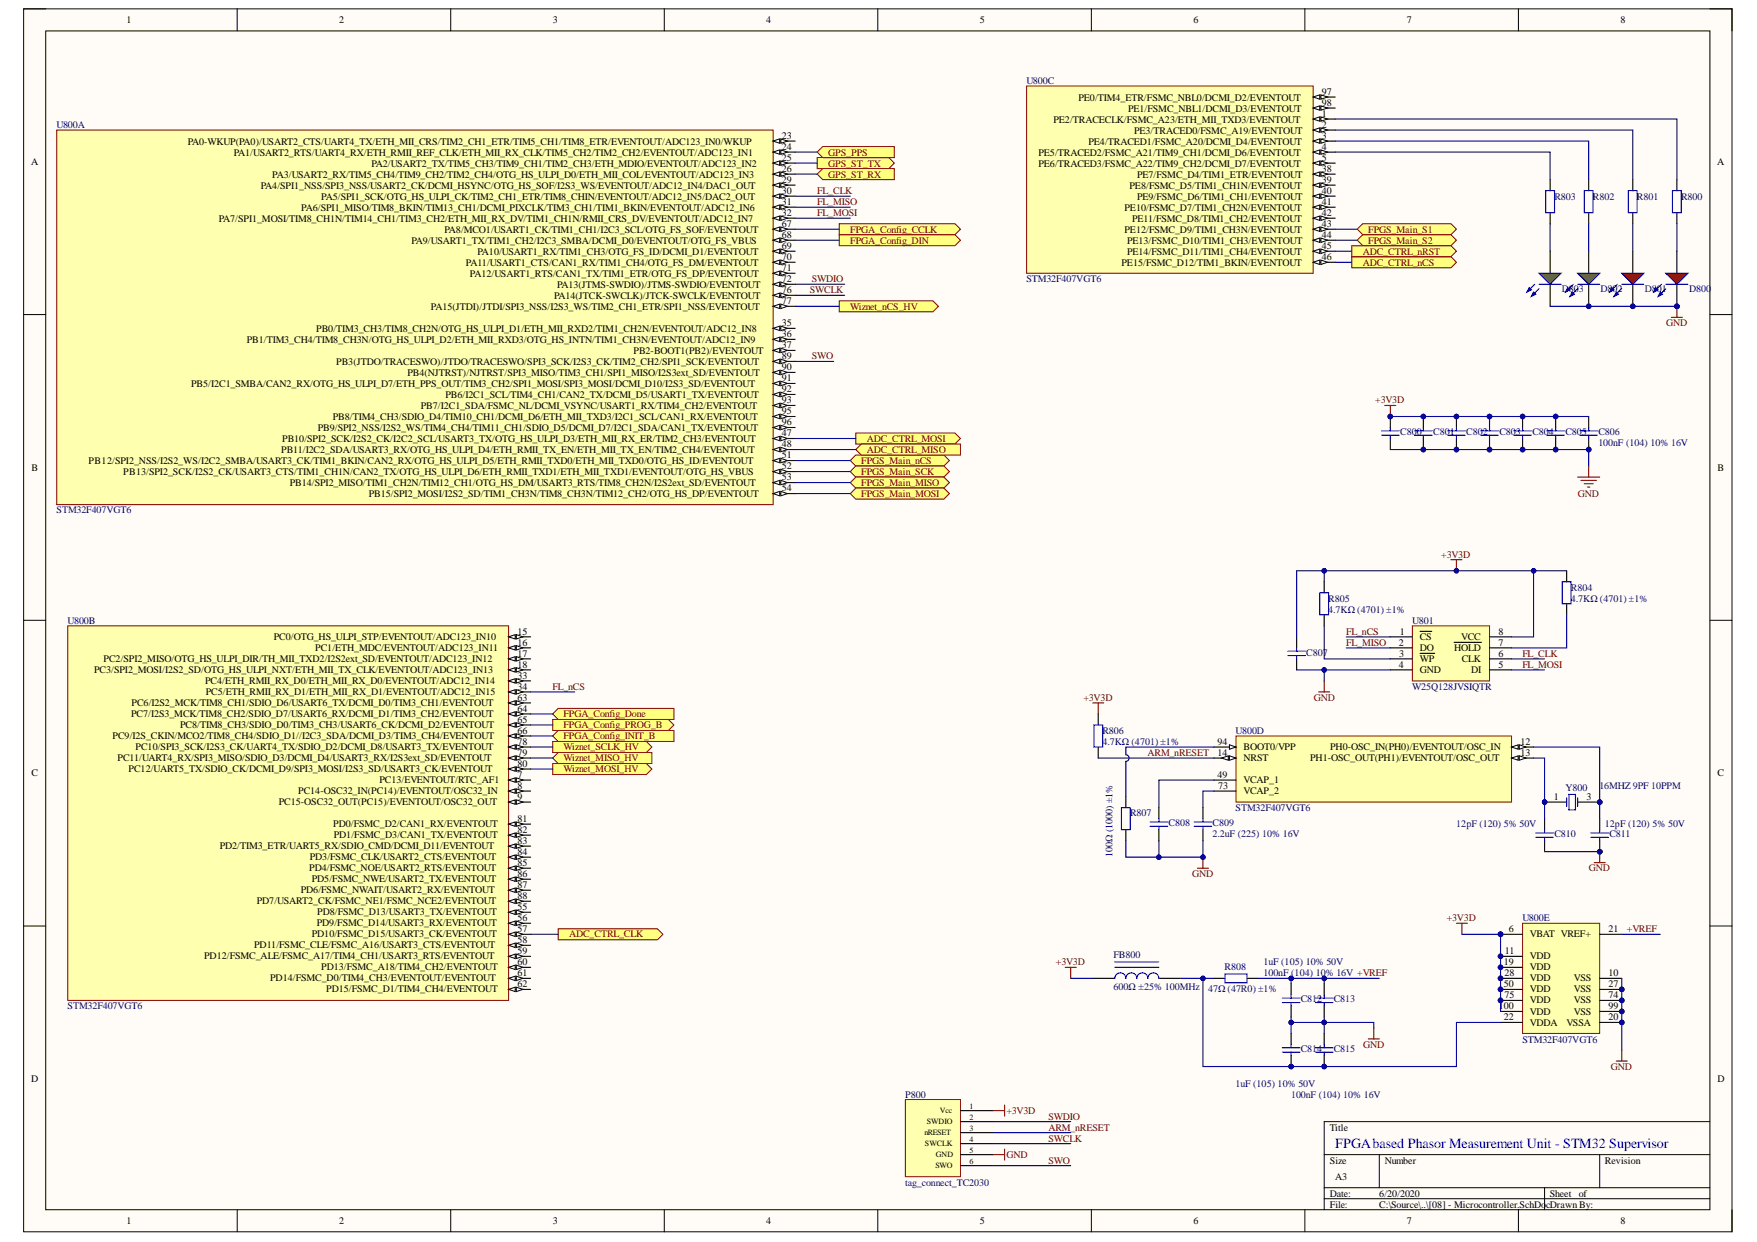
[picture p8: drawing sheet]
<svg xmlns="http://www.w3.org/2000/svg" width="297mm" height="210mm" viewBox="0 0 297 210" stroke-linecap="round" stroke-linejoin="round" font-family="sans-serif">
<defs><g id="words">
<text font-size="2.4" fill="#00f" x="225.7" y="194">FPGAbased Phasor Measurement Unit - STM32 Supervisor</text>
<g font-size="1.7">
<text x="21.4" y="3.9">1</text>
<text x="57.4" y="3.9">2</text>
<text x="93.5" y="3.9">3</text>
<text x="129.5" y="3.9">4</text>
<text x="165.7" y="3.9">5</text>
<text x="201.8" y="3.9">6</text>
<text x="237.8" y="3.9">7</text>
<text x="274" y="3.9">8</text>
<text x="182.3" y="17">PE0/TIM4_ETR/FSMC_NBL0/DCMI_D2/EVENTOUT</text>
<text x="223.4" y="16.1">97</text>
<text x="223.4" y="17.9">98</text>
<text x="132.2" y="23.5">23</text>
<text x="178.1" y="20.7">PE2/TRACECLK/FSMC_A23/ETH_MII_TXD3/EVENTOUT</text>
<text x="190.7" y="18.8">PE1/FSMC_NBL1/DCMI_D3/EVENTOUT</text>
<text x="191.7" y="22.6">PE3/TRACED0/FSMC_A19/EVENTOUT</text>
<text x="223.4" y="19.8">1</text>
<text x="223.4" y="21.6">2</text>
<text x="223.4" y="23.5">3</text>
<text x="5.2" y="27.9">A</text>
<text x="31.7" y="24.4">PA0-WKUP(PA0)/USART2_CTS/UART4_TX/ETH_MII_CRS/TIM2_CH1_ETR/TIM5_CH1/TIM8_ETR/EVENTOUT/ADC123_IN0/WKUP</text>
<text x="39.5" y="26.3">PA1/USART2_RTS/UART4_RX/ETH_RMII_REF_CLK/ETH_MII_RX_CLK/TIM5_CH2/TIM2_CH2/EVENTOUT/ADC123_IN1</text>
<text x="62.8" y="28.1">PA2/USART2_TX/TIM5_CH3/TIM9_CH1/TIM2_CH3/ETH_MDIO/EVENTOUT/ADC123_IN2</text>
<text x="132.2" y="25.4">24</text>
<text x="132.2" y="27.2">25</text>
<text x="132.2" y="29.1">26</text>
<text x="175.6" y="26.3">PE5/TRACED2/FSMC_A21/TIM9_CH1/DCMI_D6/EVENTOUT</text>
<text x="175.6" y="28.1">PE6/TRACED3/FSMC_A22/TIM9_CH2/DCMI_D7/EVENTOUT</text>
<text x="184" y="24.4">PE4/TRACED1/FSMC_A20/DCMI_D4/EVENTOUT</text>
<text x="223.4" y="25.4">4</text>
<text x="223.4" y="27.2">5</text>
<text x="223.4" y="29.1">38</text>
<text x="290.3" y="27.9">A</text>
<text x="44.1" y="31.9">PA4/SPI1_NSS/SPI3_NSS/USART2_CK/DCMI_HSYNC/OTG_HS_SOF/I2S3_WS/EVENTOUT/ADC12_IN4/DAC1_OUT</text>
<text x="46" y="30">PA3/USART2_RX/TIM5_CH4/TIM9_CH2/TIM2_CH4/OTG_HS_ULPI_D0/ETH_MII_COL/EVENTOUT/ADC123_IN3</text>
<text x="50.9" y="35.6">PA6/SPI1_MISO/TIM8_BKIN/TIM13_CH1/DCMI_PIXCLK/TIM3_CH1/TIM1_BKIN/EVENTOUT/ADC12_IN6</text>
<text x="54.3" y="33.7">PA5/SPI1_SCK/OTG_HS_ULPI_CK/TIM2_CH1_ETR/TIM8_CHIN/EVENTOUT/ADC12_IN5/DAC2_OUT</text>
<text x="132.2" y="30.9">29</text>
<text x="132.2" y="32.8">30</text>
<text x="132.2" y="34.7">31</text>
<text x="190.1" y="35.6">PE10/FSMC_D7/TIM1_CH2N/EVENTOUT</text>
<text x="191" y="31.9">PE8/FSMC_D5/TIM1_CH1N/EVENTOUT</text>
<text x="192.2" y="30">PE7/FSMC_D4/TIM1_ETR/EVENTOUT</text>
<text x="192.2" y="33.7">PE9/FSMC_D6/TIM1_CH1/EVENTOUT</text>
<text x="223.4" y="30.9">39</text>
<text x="223.4" y="32.8">40</text>
<text x="223.4" y="34.7">41</text>
<text x="37" y="37.4">PA7/SPI1_MOSI/TIM8_CH1N/TIM14_CH1/TIM3_CH2/ETH_MII_RX_DV/TIM1_CH1N/RMII_CRS_DV/EVENTOUT/ADC12_IN7</text>
<text x="69.5" y="41.2">PA9/USART1_TX/TIM1_CH2/I2C3_SMBA/DCMI_D0/EVENTOUT/OTG_FS_VBUS</text>
<text x="75.1" y="39.3">PA8/MCO1/USART1_CK/TIM1_CH1/I2C3_SCL/OTG_FS_SOF/EVENTOUT</text>
<text x="132.2" y="36.5">32</text>
<text x="132.2" y="38.4">67</text>
<text x="132.2" y="40.2">68</text>
<text x="190.1" y="39.3">PE12/FSMC_D9/TIM1_CH3N/EVENTOUT</text>
<text x="190.5" y="41.2">PE13/FSMC_D10/TIM1_CH3/EVENTOUT</text>
<text x="191.4" y="37.4">PE11/FSMC_D8/TIM1_CH2/EVENTOUT</text>
<text x="223.4" y="36.5">42</text>
<text x="223.4" y="38.4">43</text>
<text x="223.4" y="40.2">44</text>
<text x="78.8" y="44.9">PA11/USART1_CTS/CAN1_RX/TIM1_CH4/OTG_FS_DM/EVENTOUT</text>
<text x="79.4" y="46.7">PA12/USART1_RTS/CAN1_TX/TIM1_ETR/OTG_FS_DP/EVENTOUT</text>
<text x="80.7" y="43">PA10/USART1_RX/TIM1_CH3/OTG_FS_ID/DCMI_D1/EVENTOUT</text>
<text x="132.2" y="42.1">69</text>
<text x="132.2" y="44">70</text>
<text x="132.2" y="45.8">71</text>
<text x="132.2" y="47.7">72</text>
<text x="189.6" y="44.9">PE15/FSMC_D12/TIM1_BKIN/EVENTOUT</text>
<text x="190.5" y="43">PE14/FSMC_D11/TIM1_CH4/EVENTOUT</text>
<text x="223.4" y="42.1">45</text>
<text x="223.4" y="44">46</text>
<text x="72.8" y="52.3">PA15(JTDI)/JTDI/SPI3_NSS/I2S3_WS/TIM2_CH1_ETR/SPI1_NSS/EVENTOUT</text>
<text x="93.7" y="50.5">PA14(JTCK-SWCLK)/JTCK-SWCLK/EVENTOUT</text>
<text x="94.2" y="48.6">PA13(JTMS-SWDIO)/JTMS-SWDIO/EVENTOUT</text>
<text x="132.2" y="49.5">76</text>
<text x="132.2" y="51.4">77</text>
<text x="41.7" y="57.9">PB1/TIM3_CH4/TIM8_CH3N/OTG_HS_ULPI_D2/ETH_MII_RXD3/OTG_HS_INTN/TIM1_CH3N/EVENTOUT/ADC12_IN9</text>
<text x="53.5" y="56">PB0/TIM3_CH3/TIM8_CH2N/OTG_HS_ULPI_D1/ETH_MII_RXD2/TIM1_CH2N/EVENTOUT/ADC12_IN8</text>
<text x="107.1" y="59.8">PB2-BOOT1(PB2)/EVENTOUT</text>
<text x="132.2" y="55.1">35</text>
<text x="132.2" y="57">36</text>
<text x="132.2" y="58.8">37</text>
<text x="32.3" y="65.3">PB5/I2C1_SMBA/CAN2_RX/OTG_HS_ULPI_D7/ETH_PPS_OUT/TIM3_CH2/SPI1_MOSI/SPI3_MOSI/DCMI_D10/I2S3_SD/EVENTOUT</text>
<text x="56.9" y="61.6">PB3(JTDO/TRACESWO)/JTDO/TRACESWO/SPI3_SCK/I2S3_CK/TIM2_CH2/SPI1_SCK/EVENTOUT</text>
<text x="68.9" y="63.5">PB4(NJTRST)/NJTRST/SPI3_MISO/TIM3_CH1/SPI1_MISO/I2S3ext_SD/EVENTOUT</text>
<text x="132.2" y="60.7">89</text>
<text x="132.2" y="62.6">90</text>
<text x="132.2" y="64.4">91</text>
<text x="56.3" y="70.9">PB8/TIM4_CH3/SDIO_D4/TIM10_CH1/DCMI_D6/ETH_MII_TXD3/I2C1_SCL/CAN1_RX/EVENTOUT</text>
<text x="71.2" y="69.1">PB7/I2C1_SDA/FSMC_NL/DCMI_VSYNC/USART1_RX/TIM4_CH2/EVENTOUT</text>
<text x="75.3" y="67.2">PB6/I2C1_SCL/TIM4_CH1/CAN2_TX/DCMI_D5/USART1_TX/EVENTOUT</text>
<text x="132.2" y="66.3">92</text>
<text x="132.2" y="68.1">93</text>
<text x="132.2" y="70">95</text>
<text x="132.2" y="71.9">96</text>
<text x="47.5" y="76.5">PB11/I2C2_SDA/USART3_RX/OTG_HS_ULPI_D4/ETH_RMII_TX_EN/ETH_MII_TX_EN/TIM2_CH4/EVENTOUT</text>
<text x="47.7" y="74.6">PB10/SPI2_SCK/I2S2_CK/I2C2_SCL/USART3_TX/OTG_HS_ULPI_D3/ETH_MII_RX_ER/TIM2_CH3/EVENTOUT</text>
<text x="53.7" y="72.8">PB9/SPI2_NSS/I2S2_WS/TIM4_CH4/TIM11_CH1/SDIO_D5/DCMI_D7/I2C1_SDA/CAN1_TX/EVENTOUT</text>
<text x="132.2" y="73.7">47</text>
<text x="132.2" y="75.6">48</text>
<text x="132.2" y="77.4">51</text>
<text x="5.3" y="79.6">B</text>
<text x="15" y="78.4">PB12/SPI2_NSS/I2S2_WS/I2C2_SMBA/USART3_CK/TIM1_BKIN/CAN2_RX/OTG_HS_ULPI_D5/ETH_RMII_TXD0/ETH_MII_TXD0/OTG_HS_ID/EVENTOUT</text>
<text x="20.8" y="80.2">PB13/SPI2_SCK/I2S2_CK/USART3_CTS/TIM1_CH1N/CAN2_TX/OTG_HS_ULPI_D6/ETH_RMII_TXD1/ETH_MII_TXD1/EVENTOUT/OTG_HS_VBUS</text>
<text x="49" y="82.1">PB14/SPI2_MISO/TIM1_CH2N/TIM12_CH1/OTG_HS_DM/USART3_RTS/TIM8_CH2N/I2S2ext_SD/EVENTOUT</text>
<text x="62.4" y="83.9">PB15/SPI2_MOSI/I2S2_SD/TIM1_CH3N/TIM8_CH3N/TIM12_CH2/OTG_HS_DP/EVENTOUT</text>
<text x="132.2" y="79.3">52</text>
<text x="132.2" y="81.2">53</text>
<text x="132.2" y="83">54</text>
<text x="290.4" y="79.6">B</text>
<text x="87.5" y="107.3">15</text>
<text x="236.6" y="107.3">1</text>
<text x="253.3" y="107.3">8</text>
<text x="15.9" y="113.8">PC3/SPI2_MOSI/I2S2_SD/OTG_HS_ULPI_NXT/ETH_MII_TX_CLK/EVENTOUT/ADC123_IN13</text>
<text x="17.5" y="111.9">PC2/SPI2_MISO/OTG_HS_ULPI_DIR/TH_MII_TXD2/I2S2ext_SD/EVENTOUT/ADC123_IN12</text>
<text x="46.3" y="108.2">PC0/OTG_HS_ULPI_STP/EVENTOUT/ADC123_IN10</text>
<text x="53.3" y="110.1">PC1/ETH_MDC/EVENTOUT/ADC123_IN11</text>
<text x="87.5" y="109.1">16</text>
<text x="87.5" y="111">17</text>
<text x="87.5" y="112.9">18</text>
<text x="236.5" y="109.1">2</text>
<text x="236.5" y="112.9">4</text>
<text x="236.6" y="111">3</text>
<text x="240" y="108.2">CS</text>
<text x="240" y="110.1">DO</text>
<text x="240" y="111.9">WP</text>
<text x="240" y="113.8">GND</text>
<text x="245.9" y="110.1">HOLD</text>
<text x="247.1" y="108.2">VCC</text>
<text x="247.1" y="111.9">CLK</text>
<text x="248.7" y="113.8">DI</text>
<text x="253.3" y="112.9">5</text>
<text x="253.3" y="111">6</text>
<text x="253.3" y="109.1">7</text>
<text x="22.3" y="119.4">PC6/I2S2_MCK/TIM8_CH1/SDIO_D6/USART6_TX/DCMI_D0/TIM3_CH1/EVENTOUT</text>
<text x="34.7" y="115.7">PC4/ETH_RMII_RX_D0/ETH_MII_RX_D0/EVENTOUT/ADC12_IN14</text>
<text x="34.8" y="117.5">PC5/ETH_RMII_RX_D1/ETH_MII_RX_D1/EVENTOUT/ADC12_IN15</text>
<text x="87.5" y="114.7">33</text>
<text x="87.5" y="116.6">34</text>
<text x="87.5" y="118.4">63</text>
<text x="19" y="125">PC9/I2S_CKIN/MCO2/TIM8_CH4/SDIO_D1//I2C3_SDA/DCMI_D3/TIM3_CH4/EVENTOUT</text>
<text x="22.2" y="121.2">PC7/I2S3_MCK/TIM8_CH2/SDIO_D7/USART6_RX/DCMI_D1/TIM3_CH2/EVENTOUT</text>
<text x="30.5" y="123.1">PC8/TIM8_CH3/SDIO_D0/TIM3_CH3/USART6_CK/DCMI_D2/EVENTOUT</text>
<text x="87.5" y="120.3">64</text>
<text x="87.5" y="122.2">65</text>
<text x="87.5" y="124">66</text>
<text x="87.5" y="125.9">78</text>
<text x="205.8" y="125.9">94</text>
<text x="257" y="125.9">12</text>
<text x="5.3" y="131.2">C</text>
<text x="19.9" y="128.7">PC11/UART4_RX/SPI3_MISO/SDIO_D3/DCMI_D4/USART3_RX/I2S3ext_SD/EVENTOUT</text>
<text x="21.7" y="130.5">PC12/UART5_TX/SDIO_CK/DCMI_D9/SPI3_MOSI/I2S3_SD/USART3_CK/EVENTOUT</text>
<text x="22.9" y="126.8">PC10/SPI3_SCK/I2S3_CK/UART4_TX/SDIO_D2/DCMI_D8/USART3_TX/EVENTOUT</text>
<text x="87.5" y="127.7">79</text>
<text x="87.5" y="129.6">80</text>
<text x="87.5" y="131.5">7</text>
<text x="205.8" y="127.7">14</text>
<text x="205.8" y="131.5">49</text>
<text x="210.2" y="126.8">BOOT0/VPP</text>
<text x="210.2" y="128.7">NRST</text>
<text x="221.5" y="128.7">PH1-OSC_OUT(PH1)/EVENTOUT/OSC_OUT</text>
<text x="224.9" y="126.8">PH0-OSC_IN(PH0)/EVENTOUT/OSC_IN</text>
<text x="257" y="127.7">13</text>
<text x="290.4" y="131.2">C</text>
<text x="47.1" y="136.1">PC15-OSC32_OUT(PC15)/EVENTOUT/OSC32_OUT</text>
<text x="50.4" y="134.3">PC14-OSC32_IN(PC14)/EVENTOUT/OSC32_IN</text>
<text x="64.1" y="132.4">PC13/EVENTOUT/RTC_AF1</text>
<text x="87.5" y="133.3">8</text>
<text x="87.5" y="135.2">9</text>
<text x="205.9" y="133.3">73</text>
<text x="210.2" y="132.4">VCAP_1</text>
<text x="210.2" y="134.3">VCAP_2</text>
<text x="262.7" y="135.2">1</text>
<text x="268.2" y="135.2">3</text>
<text x="37.1" y="143.6">PD2/TIM3_ETR/UART5_RX/SDIO_CMD/DCMI_D11/EVENTOUT</text>
<text x="56.3" y="139.8">PD0/FSMC_D2/CAN1_RX/EVENTOUT</text>
<text x="56.4" y="141.7">PD1/FSMC_D3/CAN1_TX/EVENTOUT</text>
<text x="87.5" y="138.9">81</text>
<text x="87.5" y="140.8">82</text>
<text x="87.5" y="142.6">83</text>
<text x="52.3" y="147.3">PD4/FSMC_NOE/USART2_RTS/EVENTOUT</text>
<text x="52.4" y="145.4">PD3/FSMC_CLK/USART2_CTS/EVENTOUT</text>
<text x="52.7" y="149.1">PD5/FSMC_NWE/USART2_TX/EVENTOUT</text>
<text x="87.5" y="144.5">84</text>
<text x="87.5" y="146.3">85</text>
<text x="87.5" y="148.2">86</text>
<text x="43.4" y="152.9">PD7/USART2_CK/FSMC_NE1/FSMC_NCE2/EVENTOUT</text>
<text x="50.8" y="151">PD6/FSMC_NWAIT/USART2_RX/EVENTOUT</text>
<text x="53.6" y="154.7">PD8/FSMC_D13/USART3_TX/EVENTOUT</text>
<text x="87.5" y="150.1">87</text>
<text x="87.5" y="151.9">88</text>
<text x="87.5" y="153.8">55</text>
<text x="87.5" y="155.6">56</text>
<text x="43" y="160.3">PD11/FSMC_CLE/FSMC_A16/USART3_CTS/EVENTOUT</text>
<text x="52.7" y="158.4">PD10/FSMC_D15/USART3_CK/EVENTOUT</text>
<text x="53.6" y="156.6">PD9/FSMC_D14/USART3_RX/EVENTOUT</text>
<text x="87.5" y="157.5">57</text>
<text x="87.5" y="159.4">58</text>
<text x="87.5" y="161.2">59</text>
<text x="254.4" y="161.2">11</text>
<text x="255.1" y="157.5">6</text>
<text x="258.6" y="158.4">VBAT VREF+</text>
<text x="271.9" y="157.5">21</text>
<text x="34.5" y="162.2">PD12/FSMC_ALE/FSMC_A17/TIM4_CH1/USART3_RTS/EVENTOUT</text>
<text x="45.7" y="165.9">PD14/FSMC_D0/TIM4_CH3/EVENTOUT/EVENTOUT</text>
<text x="54.3" y="164">PD13/FSMC_A18/TIM4_CH2/EVENTOUT</text>
<text x="55.2" y="167.7">PD15/FSMC_D1/TIM4_CH4/EVENTOUT</text>
<text x="87.5" y="163.1">60</text>
<text x="87.5" y="164.9">61</text>
<text x="87.5" y="166.8">62</text>
<text x="254.2" y="163.1">19</text>
<text x="254.2" y="166.8">50</text>
<text x="254.3" y="164.9">28</text>
<text x="258.6" y="162.2">VDD</text>
<text x="258.6" y="164">VDD</text>
<text x="258.6" y="165.9">VDD</text>
<text x="258.6" y="167.7">VDD</text>
<text x="266.1" y="165.9">VSS</text>
<text x="266.1" y="167.7">VSS</text>
<text x="271.9" y="164.9">10</text>
<text x="271.9" y="166.8">27</text>
<text x="253.4" y="170.6">100</text>
<text x="254.2" y="172.5">22</text>
<text x="254.3" y="168.7">75</text>
<text x="258.6" y="169.6">VDD</text>
<text x="258.6" y="171.5">VDD</text>
<text x="258.6" y="173.4">VDDA</text>
<text x="264.8" y="173.4">VSSA</text>
<text x="266.1" y="169.6">VSS</text>
<text x="266.1" y="171.5">VSS</text>
<text x="271.9" y="168.7">74</text>
<text x="271.9" y="170.6">99</text>
<text x="271.9" y="172.5">20</text>
<text x="5.2" y="182.9">D</text>
<text x="290.4" y="182.9">D</text>
<text x="224.8" y="191.1">Title</text>
<text x="224.8" y="196.6">Size</text>
<text x="234.1" y="196.6">Number</text>
<text x="271.3" y="196.6">Revision</text>
<text x="224.8" y="202.2">Date:</text>
<text x="225.7" y="199.4">A3</text>
<text x="233.2" y="202.2">6/20/2020</text>
<text x="262" y="202.2">Sheet</text>
<text x="266.9" y="202.2">of</text>
<text x="21.4" y="206.9">1</text>
<text x="57.4" y="206.9">2</text>
<text x="93.5" y="206.9">3</text>
<text x="129.5" y="206.9">4</text>
<text x="165.7" y="206.9">5</text>
<text x="201.8" y="206.9">6</text>
<text x="224.8" y="204.1">File:</text>
<text x="233.2" y="204.1">C:\Source\..\[08] - Microcontroller.SchDocDrawn By:</text>
<text x="237.8" y="206.9">7</text>
<text x="274" y="206.9">8</text>
</g>
<g font-size="1.7" fill="#000080">
<text x="173.5" y="14.2">U800C</text>
<text x="9.6" y="21.6">U800A</text>
<text x="262.8" y="33.7">R803</text>
<text x="269.3" y="33.7">R802</text>
<text x="276.7" y="33.7">R801</text>
<text x="284.2" y="33.7">R800</text>
<text x="173.5" y="47.7">STM32F407VGT6</text>
<text x="264.1" y="49.4">D803</text>
<text x="270.6" y="49.4">D802</text>
<text x="278.1" y="49.4">D801</text>
<text x="285.5" y="49.4">D800</text>
<text x="236.7" y="73.6">C800</text>
<text x="242.3" y="73.6">C801</text>
<text x="247.9" y="73.6">C802</text>
<text x="253.5" y="73.6">C803</text>
<text x="259.1" y="73.6">C804</text>
<text x="264.6" y="73.6">C805</text>
<text x="270.2" y="73.6">C806</text>
<text x="270.2" y="75.4">100nF (104) 10% 16V</text>
<text x="9.6" y="86.7">STM32F407VGT6</text>
<text x="224.5" y="101.7">R805</text>
<text x="265.6" y="99.8">R804</text>
<text x="265.6" y="101.7">4.7KΩ (4701) ±1%</text>
<text x="11.4" y="105.4">U800B</text>
<text x="224.5" y="103.6">4.7KΩ (4701) ±1%</text>
<text x="238.8" y="105.4">U801</text>
<text x="220.8" y="110.8">C807</text>
<text x="238.8" y="116.6">W25Q128JVSIQTR</text>
<text x="186.4" y="124">R806</text>
<text x="186.4" y="125.9">4.7KΩ (4701) ±1%</text>
<text x="208.9" y="124">U800D</text>
<text x="191" y="138">R807</text>
<text x="208.9" y="137">STM32F407VGT6</text>
<text x="264.6" y="133.7">Y800</text>
<text x="270.4" y="133.3">16MHZ 9PF 10PPM</text>
<text x="197.6" y="139.7">C808</text>
<text x="205" y="139.7">C809</text>
<text x="205" y="141.5">2.2uF (225) 10% 16V</text>
<text x="246.2" y="139.8">12pF (120) 5% 50V</text>
<text x="262.8" y="141.5">C810</text>
<text x="271.3" y="139.8">12pF (120) 5% 50V</text>
<text x="272.1" y="141.5">C811</text>
<text x="188.1" y="144.8" transform="rotate(-90 188.1 144.8)">100Ω (1000) ±1%</text>
<text x="257.4" y="155.6">U800E</text>
<text x="188.2" y="162">FB800</text>
<text x="188.2" y="167.4">600Ω ±25% 100MHz</text>
<text x="204.2" y="167.7">47Ω (47R0) ±1%</text>
<text x="207" y="164">R808</text>
<text x="213.6" y="163.1">1uF (105) 10% 50V</text>
<text x="213.6" y="164.9">100nF (104) 10% 16V +VREF</text>
<text x="11.4" y="170.6">STM32F407VGT6</text>
<text x="219.9" y="169.4">C812</text>
<text x="225.5" y="169.4">C813</text>
<text x="219.9" y="177.8">C814</text>
<text x="225.5" y="177.8">C815</text>
<text x="257.4" y="176.2">STM32F407VGT6</text>
<text x="153.1" y="185.5">P800</text>
<text x="208.9" y="183.6">1uF (105) 10% 50V</text>
<text x="218.3" y="185.5">100nF (104) 10% 16V</text>
<text x="153.1" y="200.4">tag_connect_TC2030</text>
</g>
<g font-size="1.7" fill="#800000">
<text x="140" y="28.1">GPS_ST_TX</text>
<text x="140" y="26.3">GPS_PPS</text>
<text x="138.2" y="34.7">FL_MISO</text>
<text x="138.2" y="32.8">FL_CLK</text>
<text x="140" y="30">GPS_ST_RX</text>
<text x="138.2" y="36.5">FL_MOSI</text>
<text x="143.7" y="39.3">FPGA_Config_CCLK</text>
<text x="143.7" y="41.2">FPGA_Config_DIN</text>
<text x="231.3" y="39.3">FPGS_Main_S1</text>
<text x="231.3" y="41.2">FPGS_Main_S2</text>
<text x="137.2" y="47.7">SWDIO</text>
<text x="230.4" y="44.9">ADC_CTRL_nCS</text>
<text x="230.4" y="43">ADC_CTRL_nRST</text>
<text x="136.9" y="49.5">SWCLK</text>
<text x="143.7" y="52.3">Wiznet_nCS_HV</text>
<text x="281.7" y="55.1">GND</text>
<text x="137.2" y="60.7">SWO</text>
<text x="232.5" y="68.1">+3V3D</text>
<text x="146.5" y="74.6">ADC_CTRL_MOSI</text>
<text x="146.5" y="76.5">ADC_CTRL_MISO</text>
<text x="145.6" y="78.4">FPGS_Main_nCS</text>
<text x="145.6" y="80.2">FPGS_Main_SCK</text>
<text x="145.6" y="82.1">FPGS_Main_MISO</text>
<text x="145.6" y="83.9">FPGS_Main_MOSI</text>
<text x="266.8" y="83.9">GND</text>
<text x="243.7" y="94.3">+3V3D</text>
<text x="227.6" y="107.3">FL_nCS</text>
<text x="227.6" y="109.1">FL_MISO</text>
<text x="257.4" y="112.9">FL_MOSI</text>
<text x="257.4" y="111">FL_CLK</text>
<text x="93.4" y="116.6">FL_nCS</text>
<text x="183.2" y="118.4">+3V3D</text>
<text x="222.1" y="118.4">GND</text>
<text x="95.3" y="125">FPGA_Config_INIT_B</text>
<text x="95.3" y="121.2">FPGA_Config_Done</text>
<text x="95.3" y="123.1">FPGA_Config_PROG_B</text>
<text x="95.3" y="126.8">Wiznet_SCLK_HV</text>
<text x="95.3" y="130.5">Wiznet_MOSI_HV</text>
<text x="95.3" y="128.7">Wiznet_MISO_HV</text>
<text x="194" y="127.7">ARM_nRESET</text>
<text x="201.5" y="148.2">GND</text>
<text x="268.6" y="147.3">GND</text>
<text x="244.6" y="155.6">+3V3D</text>
<text x="96.2" y="158.4">ADC_CTRL_CLK</text>
<text x="275.1" y="157.5">+VREF</text>
<text x="178.5" y="163.1">+3V3D</text>
<text x="230.5" y="177.1">GND</text>
<text x="272.3" y="180.8">GND</text>
<text x="170.1" y="188.3">+3V3D</text>
<text x="177.3" y="189.2">SWDIO</text>
<text x="177.3" y="191.1">ARM_nRESET</text>
<text x="170.1" y="195.7">GND</text>
<text x="177.3" y="192.9">SWCLK</text>
<text x="177.3" y="196.6">SWO</text>
</g>
<g font-size="1.4">
<text x="156.3" y="191.8">nRESET</text>
<text x="156.7" y="190">SWDIO</text>
<text x="158.9" y="188.1">Vcc</text>
<text x="163.9" y="187.4">1</text>
<text x="163.9" y="189.3">2</text>
<text x="163.9" y="191.2">3</text>
<text x="156.4" y="193.7">SWCLK</text>
<text x="158.1" y="197.4">SWO</text>
<text x="158.2" y="195.5">GND</text>
<text x="163.9" y="193">4</text>
<text x="163.9" y="194.9">5</text>
<text x="163.9" y="196.7">6</text>
</g>
</g></defs>
<path d="M4 1.5h288.8v206.7h-288.8z" fill-rule="evenodd" fill="#fffcf8"/>
<path d="M4 1.5h288.8v206.7h-288.8z" fill="none" stroke="#000" stroke-width=".17"/>
<path d="M7.7 5.2h281.4v199.2h-281.4z" fill-rule="evenodd" fill="#fffcf8"/>
<g fill="none" stroke="#000" stroke-width=".17">
<path d="M4 1.5h3.7M7.7 5.2h281.4v199.2h-281.4zM40.1 1.5v3.7M76.2 1.5v3.7M112.3 1.5v3.7M148.4 1.5v3.7M184.5 1.5v3.7M220.6 1.5v3.7M256.7 1.5v3.7M289.1 1.5h3.7v3.7M4 53.2h3.7M289.1 53.2h3.7"/>
<path d="M4 104.8h3.7M289.1 104.8h3.7M4 156.5h3.7M289.1 156.5h3.7M223.9 195.1h65.2M233.2 195.1v5.6M270.4 195.1v5.6M289.1 189.6h-65.2v14.8M40.1 204.4v3.8M76.2 204.4v3.8M112.3 204.4v3.8M148.4 204.4v3.8"/>
<path d="M184.5 204.4v3.8M220.6 204.4v3.8M223.9 200.7h65.2M223.9 202.6h65.2M256.7 204.4v3.8M261.1 200.7v3.7M292.8 204.4v3.8"/>
</g>
<path d="M209 124.4h46.5v11.2h-46.5z" fill-rule="evenodd" fill="#ffffb0"/>
<path d="M209 124.4h46.5v11.2h-46.5z" fill="none" stroke="#800000" stroke-width=".17"/>
<path d="M255.5 126.3h3.8" fill="none" stroke="#000" stroke-width=".19"/>
<path d="M255.5 126.3l1.2-.4v.7z" fill="#f8fcff"/>
<path d="M255.5 126.3l1.2-.4v.7z" fill="none" stroke="#000" stroke-width=".17"/>
<path d="M256.8 125.9l1.2 .4-1.2 .3z" fill="#f8fcff"/>
<path d="M256.8 125.9l1.2 .4-1.2 .3z" fill="none" stroke="#000" stroke-width=".17"/>
<path d="M255.5 128.1h3.8" fill="none" stroke="#000" stroke-width=".19"/>
<path d="M255.5 128.1l1.2-.4v.8z" fill="#f8fcff"/>
<path d="M255.5 128.1l1.2-.4v.8z" fill="none" stroke="#000" stroke-width=".17"/>
<path d="M256.8 127.7l1.2 .4-1.2 .4z" fill="#f8fcff"/>
<path d="M256.8 127.7l1.2 .4-1.2 .4z" fill="none" stroke="#000" stroke-width=".17"/>
<path d="M205.2 126.3h3.8" fill="none" stroke="#000" stroke-width=".19"/>
<path d="M207.8 125.9l1.2 .4-1.2 .3z" fill="#f8fcff"/>
<path d="M207.8 125.9l1.2 .4-1.2 .3z" fill="none" stroke="#000" stroke-width=".17"/>
<path d="M205.2 128.1h3.8" fill="none" stroke="#000" stroke-width=".19"/>
<path d="M207.8 127.7l1.2 .4-1.2 .4z" fill="#f8fcff"/>
<path d="M207.8 127.7l1.2 .4-1.2 .4z" fill="none" stroke="#000" stroke-width=".17"/>
<path d="M206.5 128.1l1.2-.4v.8z" fill="#f8fcff"/>
<path d="M206.5 128.1l1.2-.4v.8z" fill="none" stroke="#000" stroke-width=".17"/>
<path d="M190.3 134.6v1.9M195.9 136.5v1.9M203.4 136.5v1.9M205.2 131.8h3.8M205.2 133.7h3.8M190.3 140.2v1.9M195.9 140.2v1.9M203.4 140.2v1.9" fill="none" stroke="#000" stroke-width=".19"/>
<path d="M189.6 136.5h1.5v3.7h-1.5zM194.4 138.9h3M194.4 139.7h3M195.9 138.4v.5M195.9 139.7v.5M201.9 138.9h3M201.9 139.7h3M203.4 138.4v.5M203.4 139.7v.5" fill="none" stroke="#00f" stroke-width=".19"/>
<circle cx="261.1" cy="135.6" r=".37" fill="#000080"/>
<circle cx="261.1" cy="135.6" r=".37" fill="none" stroke="#000080" stroke-width=".17"/>
<circle cx="270.4" cy="135.6" r=".37" fill="#000080"/>
<circle cx="270.4" cy="135.6" r=".37" fill="none" stroke="#000080" stroke-width=".17"/>
<path d="M261.1 135.6h3.8" fill="none" stroke="#000" stroke-width=".19"/>
<circle cx="261.1" cy="135.6" r=".37" fill="#000080"/>
<circle cx="261.1" cy="135.6" r=".37" fill="none" stroke="#000080" stroke-width=".17"/>
<path d="M266.7 135.6h3.7" fill="none" stroke="#000" stroke-width=".19"/>
<circle cx="270.4" cy="135.6" r=".37" fill="#000080"/>
<circle cx="270.4" cy="135.6" r=".37" fill="none" stroke="#000080" stroke-width=".17"/>
<path d="M264.9 134.8v1.5M265.2 134.3h1.2v2.6h-1.2zM266.7 134.8v1.5M259.6 141.5h3M259.6 140.8h3M261.1 140.2v.6M261.1 141.5v.6" fill="none" stroke="#00f" stroke-width=".19"/>
<path d="M261.1 138.4v1.8M261.1 142.1v1.8" fill="none" stroke="#000" stroke-width=".19"/>
<circle cx="270.4" cy="143.9" r=".37" fill="#000080"/>
<circle cx="270.4" cy="143.9" r=".37" fill="none" stroke="#000080" stroke-width=".17"/>
<path d="M270.4 138.4v1.8M270.4 142.1v1.8" fill="none" stroke="#000" stroke-width=".19"/>
<circle cx="270.4" cy="143.9" r=".37" fill="#000080"/>
<circle cx="270.4" cy="143.9" r=".37" fill="none" stroke="#000080" stroke-width=".17"/>
<path d="M269 141.5h2.9M269 140.8h2.9M270.4 140.2v.6M270.4 141.5v.6" fill="none" stroke="#00f" stroke-width=".19"/>
<path d="M153.1 185.8h9.3v13.1h-9.3z" fill-rule="evenodd" fill="#ffffb0"/>
<path d="M153.1 185.8h9.3v13.1h-9.3z" fill="none" stroke="#800000" stroke-width=".17"/>
<path d="M162.4 187.7h5.6M162.4 189.6h5.6M162.4 191.4h5.6M162.4 193.3h5.6M162.4 195.1h5.6M162.4 197h5.6" fill="none" stroke="#000" stroke-width=".19"/>
<path d="M9.6 22h121.1v63.3h-121.1z" fill-rule="evenodd" fill="#ffffb0"/>
<path d="M9.6 22h121.1v63.3h-121.1z" fill="none" stroke="#800000" stroke-width=".17"/>
<path d="M130.7 23.8h3.7" fill="none" stroke="#000" stroke-width=".19"/>
<path d="M130.7 23.8l1.1-.3v.7z" fill="#f8fcff"/>
<path d="M130.7 23.8l1.1-.3v.7z" fill="none" stroke="#000" stroke-width=".17"/>
<path d="M132 23.5l1.1 .3-1.1 .4z" fill="#f8fcff"/>
<path d="M132 23.5l1.1 .3-1.1 .4z" fill="none" stroke="#000" stroke-width=".17"/>
<path d="M130.7 25.7h3.7" fill="none" stroke="#000" stroke-width=".19"/>
<path d="M130.7 25.7l1.1-.4v.8z" fill="#f8fcff"/>
<path d="M130.7 25.7l1.1-.4v.8z" fill="none" stroke="#000" stroke-width=".17"/>
<path d="M132 25.3l1.1 .4-1.1 .4z" fill="#f8fcff"/>
<path d="M132 25.3l1.1 .4-1.1 .4z" fill="none" stroke="#000" stroke-width=".17"/>
<path d="M130.7 27.6h3.7" fill="none" stroke="#000" stroke-width=".19"/>
<path d="M130.7 27.6l1.1-.4v.7z" fill="#f8fcff"/>
<path d="M130.7 27.6l1.1-.4v.7z" fill="none" stroke="#000" stroke-width=".17"/>
<path d="M132 27.2l1.1 .4-1.1 .3z" fill="#f8fcff"/>
<path d="M132 27.2l1.1 .4-1.1 .3z" fill="none" stroke="#000" stroke-width=".17"/>
<path d="M130.7 29.4h3.7" fill="none" stroke="#000" stroke-width=".19"/>
<path d="M130.7 29.4l1.1-.3v.7z" fill="#f8fcff"/>
<path d="M130.7 29.4l1.1-.3v.7z" fill="none" stroke="#000" stroke-width=".17"/>
<path d="M132 29.1l1.1 .3-1.1 .4z" fill="#f8fcff"/>
<path d="M132 29.1l1.1 .3-1.1 .4z" fill="none" stroke="#000" stroke-width=".17"/>
<path d="M130.7 31.3h3.7" fill="none" stroke="#000" stroke-width=".19"/>
<path d="M130.7 31.3l1.1-.4v.8z" fill="#f8fcff"/>
<path d="M130.7 31.3l1.1-.4v.8z" fill="none" stroke="#000" stroke-width=".17"/>
<path d="M132 30.9l1.1 .4-1.1 .4z" fill="#f8fcff"/>
<path d="M132 30.9l1.1 .4-1.1 .4z" fill="none" stroke="#000" stroke-width=".17"/>
<path d="M130.7 33.2h3.7" fill="none" stroke="#000" stroke-width=".19"/>
<path d="M130.7 33.2l1.1-.4v.7z" fill="#f8fcff"/>
<path d="M130.7 33.2l1.1-.4v.7z" fill="none" stroke="#000" stroke-width=".17"/>
<path d="M132 32.8l1.1 .4-1.1 .3z" fill="#f8fcff"/>
<path d="M132 32.8l1.1 .4-1.1 .3z" fill="none" stroke="#000" stroke-width=".17"/>
<path d="M130.7 35h3.7" fill="none" stroke="#000" stroke-width=".19"/>
<path d="M130.7 35l1.1-.4v.8z" fill="#f8fcff"/>
<path d="M130.7 35l1.1-.4v.8z" fill="none" stroke="#000" stroke-width=".17"/>
<path d="M132 34.6l1.1 .4-1.1 .4z" fill="#f8fcff"/>
<path d="M132 34.6l1.1 .4-1.1 .4z" fill="none" stroke="#000" stroke-width=".17"/>
<path d="M130.7 36.9h3.7" fill="none" stroke="#000" stroke-width=".19"/>
<path d="M130.7 36.9l1.1-.4v.7z" fill="#f8fcff"/>
<path d="M130.7 36.9l1.1-.4v.7z" fill="none" stroke="#000" stroke-width=".17"/>
<path d="M132 36.5l1.1 .4-1.1 .3z" fill="#f8fcff"/>
<path d="M132 36.5l1.1 .4-1.1 .3z" fill="none" stroke="#000" stroke-width=".17"/>
<path d="M130.7 38.7h3.7" fill="none" stroke="#000" stroke-width=".19"/>
<path d="M130.7 38.7l1.1-.3v.7z" fill="#f8fcff"/>
<path d="M130.7 38.7l1.1-.3v.7z" fill="none" stroke="#000" stroke-width=".17"/>
<path d="M132 38.4l1.1 .3-1.1 .4z" fill="#f8fcff"/>
<path d="M132 38.4l1.1 .3-1.1 .4z" fill="none" stroke="#000" stroke-width=".17"/>
<path d="M130.7 40.6h3.7" fill="none" stroke="#000" stroke-width=".19"/>
<path d="M130.7 40.6l1.1-.4v.8z" fill="#f8fcff"/>
<path d="M130.7 40.6l1.1-.4v.8z" fill="none" stroke="#000" stroke-width=".17"/>
<path d="M132 40.2l1.1 .4-1.1 .4z" fill="#f8fcff"/>
<path d="M132 40.2l1.1 .4-1.1 .4z" fill="none" stroke="#000" stroke-width=".17"/>
<path d="M130.7 42.5h3.7" fill="none" stroke="#000" stroke-width=".19"/>
<path d="M130.7 42.5l1.1-.4v.7z" fill="#f8fcff"/>
<path d="M130.7 42.5l1.1-.4v.7z" fill="none" stroke="#000" stroke-width=".17"/>
<path d="M132 42.1l1.1 .4-1.1 .3z" fill="#f8fcff"/>
<path d="M132 42.1l1.1 .4-1.1 .3z" fill="none" stroke="#000" stroke-width=".17"/>
<path d="M130.7 44.3h3.7" fill="none" stroke="#000" stroke-width=".19"/>
<path d="M130.7 44.3l1.1-.4v.8z" fill="#f8fcff"/>
<path d="M130.7 44.3l1.1-.4v.8z" fill="none" stroke="#000" stroke-width=".17"/>
<path d="M132 43.9l1.1 .4-1.1 .4z" fill="#f8fcff"/>
<path d="M132 43.9l1.1 .4-1.1 .4z" fill="none" stroke="#000" stroke-width=".17"/>
<path d="M130.7 46.2h3.7" fill="none" stroke="#000" stroke-width=".19"/>
<path d="M130.7 46.2l1.1-.4v.8z" fill="#f8fcff"/>
<path d="M130.7 46.2l1.1-.4v.8z" fill="none" stroke="#000" stroke-width=".17"/>
<path d="M132 45.8l1.1 .4-1.1 .4z" fill="#f8fcff"/>
<path d="M132 45.8l1.1 .4-1.1 .4z" fill="none" stroke="#000" stroke-width=".17"/>
<path d="M130.7 48h3.7" fill="none" stroke="#000" stroke-width=".19"/>
<path d="M130.7 48l1.1-.3v.7z" fill="#f8fcff"/>
<path d="M130.7 48l1.1-.3v.7z" fill="none" stroke="#000" stroke-width=".17"/>
<path d="M132 47.7l1.1 .3-1.1 .4z" fill="#f8fcff"/>
<path d="M132 47.7l1.1 .3-1.1 .4z" fill="none" stroke="#000" stroke-width=".17"/>
<path d="M130.7 49.9h3.7" fill="none" stroke="#000" stroke-width=".19"/>
<path d="M130.7 49.9l1.1-.4v.8z" fill="#f8fcff"/>
<path d="M130.7 49.9l1.1-.4v.8z" fill="none" stroke="#000" stroke-width=".17"/>
<path d="M132 49.5l1.1 .4-1.1 .4z" fill="#f8fcff"/>
<path d="M132 49.5l1.1 .4-1.1 .4z" fill="none" stroke="#000" stroke-width=".17"/>
<path d="M130.7 51.8h3.7" fill="none" stroke="#000" stroke-width=".19"/>
<path d="M130.7 51.8l1.1-.4v.7z" fill="#f8fcff"/>
<path d="M130.7 51.8l1.1-.4v.7z" fill="none" stroke="#000" stroke-width=".17"/>
<path d="M132 51.4l1.1 .4-1.1 .3z" fill="#f8fcff"/>
<path d="M132 51.4l1.1 .4-1.1 .3z" fill="none" stroke="#000" stroke-width=".17"/>
<path d="M130.7 55.5h3.7" fill="none" stroke="#000" stroke-width=".19"/>
<path d="M130.7 55.5l1.1-.4v.8z" fill="#f8fcff"/>
<path d="M130.7 55.5l1.1-.4v.8z" fill="none" stroke="#000" stroke-width=".17"/>
<path d="M132 55.1l1.1 .4-1.1 .4z" fill="#f8fcff"/>
<path d="M132 55.1l1.1 .4-1.1 .4z" fill="none" stroke="#000" stroke-width=".17"/>
<path d="M130.7 57.4h3.7" fill="none" stroke="#000" stroke-width=".19"/>
<path d="M130.7 57.4l1.1-.4v.7z" fill="#f8fcff"/>
<path d="M130.7 57.4l1.1-.4v.7z" fill="none" stroke="#000" stroke-width=".17"/>
<path d="M132 57l1.1 .4-1.1 .3z" fill="#f8fcff"/>
<path d="M132 57l1.1 .4-1.1 .3z" fill="none" stroke="#000" stroke-width=".17"/>
<path d="M130.7 59.2h3.7" fill="none" stroke="#000" stroke-width=".19"/>
<path d="M130.7 59.2l1.1-.4v.8z" fill="#f8fcff"/>
<path d="M130.7 59.2l1.1-.4v.8z" fill="none" stroke="#000" stroke-width=".17"/>
<path d="M132 58.8l1.1 .4-1.1 .4z" fill="#f8fcff"/>
<path d="M132 58.8l1.1 .4-1.1 .4z" fill="none" stroke="#000" stroke-width=".17"/>
<path d="M130.7 61.1h3.7" fill="none" stroke="#000" stroke-width=".19"/>
<path d="M130.7 61.1l1.1-.4v.7z" fill="#f8fcff"/>
<path d="M130.7 61.1l1.1-.4v.7z" fill="none" stroke="#000" stroke-width=".17"/>
<path d="M132 60.7l1.1 .4-1.1 .3z" fill="#f8fcff"/>
<path d="M132 60.7l1.1 .4-1.1 .3z" fill="none" stroke="#000" stroke-width=".17"/>
<path d="M130.7 62.9h3.7" fill="none" stroke="#000" stroke-width=".19"/>
<path d="M130.7 62.9l1.1-.3v.7z" fill="#f8fcff"/>
<path d="M130.7 62.9l1.1-.3v.7z" fill="none" stroke="#000" stroke-width=".17"/>
<path d="M132 62.6l1.1 .3-1.1 .4z" fill="#f8fcff"/>
<path d="M132 62.6l1.1 .3-1.1 .4z" fill="none" stroke="#000" stroke-width=".17"/>
<path d="M130.7 64.8h3.7" fill="none" stroke="#000" stroke-width=".19"/>
<path d="M130.7 64.8l1.1-.4v.8z" fill="#f8fcff"/>
<path d="M130.7 64.8l1.1-.4v.8z" fill="none" stroke="#000" stroke-width=".17"/>
<path d="M132 64.4l1.1 .4-1.1 .4z" fill="#f8fcff"/>
<path d="M132 64.4l1.1 .4-1.1 .4z" fill="none" stroke="#000" stroke-width=".17"/>
<path d="M130.7 66.7h3.7" fill="none" stroke="#000" stroke-width=".19"/>
<path d="M130.7 66.7l1.1-.4v.7z" fill="#f8fcff"/>
<path d="M130.7 66.7l1.1-.4v.7z" fill="none" stroke="#000" stroke-width=".17"/>
<path d="M132 66.3l1.1 .4-1.1 .3z" fill="#f8fcff"/>
<path d="M132 66.3l1.1 .4-1.1 .3z" fill="none" stroke="#000" stroke-width=".17"/>
<path d="M130.7 68.5h3.7" fill="none" stroke="#000" stroke-width=".19"/>
<path d="M130.7 68.5l1.1-.3v.7z" fill="#f8fcff"/>
<path d="M130.7 68.5l1.1-.3v.7z" fill="none" stroke="#000" stroke-width=".17"/>
<path d="M132 68.2l1.1 .3-1.1 .4z" fill="#f8fcff"/>
<path d="M132 68.2l1.1 .3-1.1 .4z" fill="none" stroke="#000" stroke-width=".17"/>
<path d="M130.7 70.4h3.7" fill="none" stroke="#000" stroke-width=".19"/>
<path d="M130.7 70.4l1.1-.4v.8z" fill="#f8fcff"/>
<path d="M130.7 70.4l1.1-.4v.8z" fill="none" stroke="#000" stroke-width=".17"/>
<path d="M132 70l1.1 .4-1.1 .4z" fill="#f8fcff"/>
<path d="M132 70l1.1 .4-1.1 .4z" fill="none" stroke="#000" stroke-width=".17"/>
<path d="M130.7 72.3h3.7" fill="none" stroke="#000" stroke-width=".19"/>
<path d="M130.7 72.3l1.1-.4v.7z" fill="#f8fcff"/>
<path d="M130.7 72.3l1.1-.4v.7z" fill="none" stroke="#000" stroke-width=".17"/>
<path d="M132 71.9l1.1 .4-1.1 .3z" fill="#f8fcff"/>
<path d="M132 71.9l1.1 .4-1.1 .3z" fill="none" stroke="#000" stroke-width=".17"/>
<path d="M130.7 74.1h3.7" fill="none" stroke="#000" stroke-width=".19"/>
<path d="M130.7 74.1l1.1-.4v.8z" fill="#f8fcff"/>
<path d="M130.7 74.1l1.1-.4v.8z" fill="none" stroke="#000" stroke-width=".17"/>
<path d="M132 73.7l1.1 .4-1.1 .4z" fill="#f8fcff"/>
<path d="M132 73.7l1.1 .4-1.1 .4z" fill="none" stroke="#000" stroke-width=".17"/>
<path d="M130.7 76h3.7" fill="none" stroke="#000" stroke-width=".19"/>
<path d="M130.7 76l1.1-.4v.7z" fill="#f8fcff"/>
<path d="M130.7 76l1.1-.4v.7z" fill="none" stroke="#000" stroke-width=".17"/>
<path d="M132 75.6l1.1 .4-1.1 .3z" fill="#f8fcff"/>
<path d="M132 75.6l1.1 .4-1.1 .3z" fill="none" stroke="#000" stroke-width=".17"/>
<path d="M130.7 77.8h3.7" fill="none" stroke="#000" stroke-width=".19"/>
<path d="M130.7 77.8l1.1-.3v.7z" fill="#f8fcff"/>
<path d="M130.7 77.8l1.1-.3v.7z" fill="none" stroke="#000" stroke-width=".17"/>
<path d="M132 77.5l1.1 .3-1.1 .4z" fill="#f8fcff"/>
<path d="M132 77.5l1.1 .3-1.1 .4z" fill="none" stroke="#000" stroke-width=".17"/>
<path d="M130.7 79.7h3.7" fill="none" stroke="#000" stroke-width=".19"/>
<path d="M130.7 79.7l1.1-.4v.8z" fill="#f8fcff"/>
<path d="M130.7 79.7l1.1-.4v.8z" fill="none" stroke="#000" stroke-width=".17"/>
<path d="M132 79.3l1.1 .4-1.1 .4z" fill="#f8fcff"/>
<path d="M132 79.3l1.1 .4-1.1 .4z" fill="none" stroke="#000" stroke-width=".17"/>
<path d="M130.7 81.6h3.7" fill="none" stroke="#000" stroke-width=".19"/>
<path d="M130.7 81.6l1.1-.4v.7z" fill="#f8fcff"/>
<path d="M130.7 81.6l1.1-.4v.7z" fill="none" stroke="#000" stroke-width=".17"/>
<path d="M132 81.2l1.1 .4-1.1 .3z" fill="#f8fcff"/>
<path d="M132 81.2l1.1 .4-1.1 .3z" fill="none" stroke="#000" stroke-width=".17"/>
<path d="M130.7 83.4h3.7" fill="none" stroke="#000" stroke-width=".19"/>
<path d="M130.7 83.4l1.1-.3v.7z" fill="#f8fcff"/>
<path d="M130.7 83.4l1.1-.3v.7z" fill="none" stroke="#000" stroke-width=".17"/>
<path d="M132 83.1l1.1 .3-1.1 .4z" fill="#f8fcff"/>
<path d="M132 83.1l1.1 .3-1.1 .4z" fill="none" stroke="#000" stroke-width=".17"/>
<path d="M11.5 105.8h74.5v63.3h-74.5z" fill-rule="evenodd" fill="#ffffb0"/>
<path d="M11.5 105.8h74.5v63.3h-74.5z" fill="none" stroke="#800000" stroke-width=".17"/>
<path d="M86 107.6h3.7" fill="none" stroke="#000" stroke-width=".19"/>
<path d="M86 107.6l1.1-.3v.7z" fill="#f8fcff"/>
<path d="M86 107.6l1.1-.3v.7z" fill="none" stroke="#000" stroke-width=".17"/>
<path d="M87.3 107.3l1.1 .3-1.1 .4z" fill="#f8fcff"/>
<path d="M87.3 107.3l1.1 .3-1.1 .4z" fill="none" stroke="#000" stroke-width=".17"/>
<path d="M86 109.5h3.7" fill="none" stroke="#000" stroke-width=".19"/>
<path d="M86 109.5l1.1-.4v.8z" fill="#f8fcff"/>
<path d="M86 109.5l1.1-.4v.8z" fill="none" stroke="#000" stroke-width=".17"/>
<path d="M87.3 109.1l1.1 .4-1.1 .4z" fill="#f8fcff"/>
<path d="M87.3 109.1l1.1 .4-1.1 .4z" fill="none" stroke="#000" stroke-width=".17"/>
<path d="M86 111.4h3.7" fill="none" stroke="#000" stroke-width=".19"/>
<path d="M86 111.4l1.1-.4v.7z" fill="#f8fcff"/>
<path d="M86 111.4l1.1-.4v.7z" fill="none" stroke="#000" stroke-width=".17"/>
<path d="M87.3 111l1.1 .4-1.1 .3z" fill="#f8fcff"/>
<path d="M87.3 111l1.1 .4-1.1 .3z" fill="none" stroke="#000" stroke-width=".17"/>
<path d="M86 113.2h3.7" fill="none" stroke="#000" stroke-width=".19"/>
<path d="M86 113.2l1.1-.4v.8z" fill="#f8fcff"/>
<path d="M86 113.2l1.1-.4v.8z" fill="none" stroke="#000" stroke-width=".17"/>
<path d="M87.3 112.8l1.1 .4-1.1 .4z" fill="#f8fcff"/>
<path d="M87.3 112.8l1.1 .4-1.1 .4z" fill="none" stroke="#000" stroke-width=".17"/>
<path d="M86 115.1h3.7" fill="none" stroke="#000" stroke-width=".19"/>
<path d="M86 115.1l1.1-.4v.7z" fill="#f8fcff"/>
<path d="M86 115.1l1.1-.4v.7z" fill="none" stroke="#000" stroke-width=".17"/>
<path d="M87.3 114.7l1.1 .4-1.1 .3z" fill="#f8fcff"/>
<path d="M87.3 114.7l1.1 .4-1.1 .3z" fill="none" stroke="#000" stroke-width=".17"/>
<path d="M86 116.9h3.7" fill="none" stroke="#000" stroke-width=".19"/>
<path d="M86 116.9l1.1-.3v.7z" fill="#f8fcff"/>
<path d="M86 116.9l1.1-.3v.7z" fill="none" stroke="#000" stroke-width=".17"/>
<path d="M87.3 116.6l1.1 .3-1.1 .4z" fill="#f8fcff"/>
<path d="M87.3 116.6l1.1 .3-1.1 .4z" fill="none" stroke="#000" stroke-width=".17"/>
<path d="M86 118.8h3.7" fill="none" stroke="#000" stroke-width=".19"/>
<path d="M86 118.8l1.1-.4v.8z" fill="#f8fcff"/>
<path d="M86 118.8l1.1-.4v.8z" fill="none" stroke="#000" stroke-width=".17"/>
<path d="M87.3 118.4l1.1 .4-1.1 .4z" fill="#f8fcff"/>
<path d="M87.3 118.4l1.1 .4-1.1 .4z" fill="none" stroke="#000" stroke-width=".17"/>
<path d="M86 120.7h3.7" fill="none" stroke="#000" stroke-width=".19"/>
<path d="M86 120.7l1.1-.4v.7z" fill="#f8fcff"/>
<path d="M86 120.7l1.1-.4v.7z" fill="none" stroke="#000" stroke-width=".17"/>
<path d="M87.3 120.3l1.1 .4-1.1 .3z" fill="#f8fcff"/>
<path d="M87.3 120.3l1.1 .4-1.1 .3z" fill="none" stroke="#000" stroke-width=".17"/>
<path d="M86 122.5h3.7" fill="none" stroke="#000" stroke-width=".19"/>
<path d="M86 122.5l1.1-.4v.8z" fill="#f8fcff"/>
<path d="M86 122.5l1.1-.4v.8z" fill="none" stroke="#000" stroke-width=".17"/>
<path d="M87.3 122.1l1.1 .4-1.1 .4z" fill="#f8fcff"/>
<path d="M87.3 122.1l1.1 .4-1.1 .4z" fill="none" stroke="#000" stroke-width=".17"/>
<path d="M86 124.4h3.7" fill="none" stroke="#000" stroke-width=".19"/>
<path d="M86 124.4l1.1-.4v.8z" fill="#f8fcff"/>
<path d="M86 124.4l1.1-.4v.8z" fill="none" stroke="#000" stroke-width=".17"/>
<path d="M87.3 124l1.1 .4-1.1 .4z" fill="#f8fcff"/>
<path d="M87.3 124l1.1 .4-1.1 .4z" fill="none" stroke="#000" stroke-width=".17"/>
<path d="M86 126.2h3.7" fill="none" stroke="#000" stroke-width=".19"/>
<path d="M86 126.2l1.1-.3v.7z" fill="#f8fcff"/>
<path d="M86 126.2l1.1-.3v.7z" fill="none" stroke="#000" stroke-width=".17"/>
<path d="M87.3 125.9l1.1 .3-1.1 .4z" fill="#f8fcff"/>
<path d="M87.3 125.9l1.1 .3-1.1 .4z" fill="none" stroke="#000" stroke-width=".17"/>
<path d="M86 128.1h3.7" fill="none" stroke="#000" stroke-width=".19"/>
<path d="M86 128.1l1.1-.4v.8z" fill="#f8fcff"/>
<path d="M86 128.1l1.1-.4v.8z" fill="none" stroke="#000" stroke-width=".17"/>
<path d="M87.3 127.7l1.1 .4-1.1 .4z" fill="#f8fcff"/>
<path d="M87.3 127.7l1.1 .4-1.1 .4z" fill="none" stroke="#000" stroke-width=".17"/>
<path d="M86 130h3.7" fill="none" stroke="#000" stroke-width=".19"/>
<path d="M86 130l1.1-.4v.7z" fill="#f8fcff"/>
<path d="M86 130l1.1-.4v.7z" fill="none" stroke="#000" stroke-width=".17"/>
<path d="M87.3 129.6l1.1 .4-1.1 .3z" fill="#f8fcff"/>
<path d="M87.3 129.6l1.1 .4-1.1 .3z" fill="none" stroke="#000" stroke-width=".17"/>
<path d="M86 131.8h3.7" fill="none" stroke="#000" stroke-width=".19"/>
<path d="M86 131.8l1.1-.3v.7z" fill="#f8fcff"/>
<path d="M86 131.8l1.1-.3v.7z" fill="none" stroke="#000" stroke-width=".17"/>
<path d="M87.3 131.5l1.1 .3-1.1 .4z" fill="#f8fcff"/>
<path d="M87.3 131.5l1.1 .3-1.1 .4z" fill="none" stroke="#000" stroke-width=".17"/>
<path d="M86 133.7h3.7" fill="none" stroke="#000" stroke-width=".19"/>
<path d="M86 133.7l1.1-.4v.8z" fill="#f8fcff"/>
<path d="M86 133.7l1.1-.4v.8z" fill="none" stroke="#000" stroke-width=".17"/>
<path d="M87.3 133.3l1.1 .4-1.1 .4z" fill="#f8fcff"/>
<path d="M87.3 133.3l1.1 .4-1.1 .4z" fill="none" stroke="#000" stroke-width=".17"/>
<path d="M86 135.6h3.7" fill="none" stroke="#000" stroke-width=".19"/>
<path d="M86 135.6l1.1-.4v.7z" fill="#f8fcff"/>
<path d="M86 135.6l1.1-.4v.7z" fill="none" stroke="#000" stroke-width=".17"/>
<path d="M87.3 135.2l1.1 .4-1.1 .3z" fill="#f8fcff"/>
<path d="M87.3 135.2l1.1 .4-1.1 .3z" fill="none" stroke="#000" stroke-width=".17"/>
<path d="M86 139.3h3.7" fill="none" stroke="#000" stroke-width=".19"/>
<path d="M86 139.3l1.1-.4v.8z" fill="#f8fcff"/>
<path d="M86 139.3l1.1-.4v.8z" fill="none" stroke="#000" stroke-width=".17"/>
<path d="M87.3 138.9l1.1 .4-1.1 .4z" fill="#f8fcff"/>
<path d="M87.3 138.9l1.1 .4-1.1 .4z" fill="none" stroke="#000" stroke-width=".17"/>
<path d="M86 141.1h3.7" fill="none" stroke="#000" stroke-width=".19"/>
<path d="M86 141.1l1.1-.3v.7z" fill="#f8fcff"/>
<path d="M86 141.1l1.1-.3v.7z" fill="none" stroke="#000" stroke-width=".17"/>
<path d="M87.3 140.8l1.1 .3-1.1 .4z" fill="#f8fcff"/>
<path d="M87.3 140.8l1.1 .3-1.1 .4z" fill="none" stroke="#000" stroke-width=".17"/>
<path d="M86 143h3.7" fill="none" stroke="#000" stroke-width=".19"/>
<path d="M86 143l1.1-.4v.8z" fill="#f8fcff"/>
<path d="M86 143l1.1-.4v.8z" fill="none" stroke="#000" stroke-width=".17"/>
<path d="M87.3 142.6l1.1 .4-1.1 .4z" fill="#f8fcff"/>
<path d="M87.3 142.6l1.1 .4-1.1 .4z" fill="none" stroke="#000" stroke-width=".17"/>
<path d="M86 144.9h3.7" fill="none" stroke="#000" stroke-width=".19"/>
<path d="M86 144.9l1.1-.4v.7z" fill="#f8fcff"/>
<path d="M86 144.9l1.1-.4v.7z" fill="none" stroke="#000" stroke-width=".17"/>
<path d="M87.3 144.5l1.1 .4-1.1 .3z" fill="#f8fcff"/>
<path d="M87.3 144.5l1.1 .4-1.1 .3z" fill="none" stroke="#000" stroke-width=".17"/>
<path d="M86 146.7h3.7" fill="none" stroke="#000" stroke-width=".19"/>
<path d="M86 146.7l1.1-.3v.7z" fill="#f8fcff"/>
<path d="M86 146.7l1.1-.3v.7z" fill="none" stroke="#000" stroke-width=".17"/>
<path d="M87.3 146.4l1.1 .3-1.1 .4z" fill="#f8fcff"/>
<path d="M87.3 146.4l1.1 .3-1.1 .4z" fill="none" stroke="#000" stroke-width=".17"/>
<path d="M86 148.6h3.7" fill="none" stroke="#000" stroke-width=".19"/>
<path d="M86 148.6l1.1-.4v.8z" fill="#f8fcff"/>
<path d="M86 148.6l1.1-.4v.8z" fill="none" stroke="#000" stroke-width=".17"/>
<path d="M87.3 148.2l1.1 .4-1.1 .4z" fill="#f8fcff"/>
<path d="M87.3 148.2l1.1 .4-1.1 .4z" fill="none" stroke="#000" stroke-width=".17"/>
<path d="M86 150.4h3.7" fill="none" stroke="#000" stroke-width=".19"/>
<path d="M86 150.4l1.1-.3v.7z" fill="#f8fcff"/>
<path d="M86 150.4l1.1-.3v.7z" fill="none" stroke="#000" stroke-width=".17"/>
<path d="M87.3 150.1l1.1 .3-1.1 .4z" fill="#f8fcff"/>
<path d="M87.3 150.1l1.1 .3-1.1 .4z" fill="none" stroke="#000" stroke-width=".17"/>
<path d="M86 152.3h3.7" fill="none" stroke="#000" stroke-width=".19"/>
<path d="M86 152.3l1.1-.4v.8z" fill="#f8fcff"/>
<path d="M86 152.3l1.1-.4v.8z" fill="none" stroke="#000" stroke-width=".17"/>
<path d="M87.3 151.9l1.1 .4-1.1 .4z" fill="#f8fcff"/>
<path d="M87.3 151.9l1.1 .4-1.1 .4z" fill="none" stroke="#000" stroke-width=".17"/>
<path d="M86 154.2h3.7" fill="none" stroke="#000" stroke-width=".19"/>
<path d="M86 154.2l1.1-.4v.8z" fill="#f8fcff"/>
<path d="M86 154.2l1.1-.4v.8z" fill="none" stroke="#000" stroke-width=".17"/>
<path d="M87.3 153.8l1.1 .4-1.1 .4z" fill="#f8fcff"/>
<path d="M87.3 153.8l1.1 .4-1.1 .4z" fill="none" stroke="#000" stroke-width=".17"/>
<path d="M86 156h3.7" fill="none" stroke="#000" stroke-width=".19"/>
<path d="M86 156l1.1-.3v.7z" fill="#f8fcff"/>
<path d="M86 156l1.1-.3v.7z" fill="none" stroke="#000" stroke-width=".17"/>
<path d="M87.3 155.7l1.1 .3-1.1 .4z" fill="#f8fcff"/>
<path d="M87.3 155.7l1.1 .3-1.1 .4z" fill="none" stroke="#000" stroke-width=".17"/>
<path d="M86 157.9h3.7" fill="none" stroke="#000" stroke-width=".19"/>
<path d="M86 157.9l1.1-.4v.8z" fill="#f8fcff"/>
<path d="M86 157.9l1.1-.4v.8z" fill="none" stroke="#000" stroke-width=".17"/>
<path d="M87.3 157.5l1.1 .4-1.1 .4z" fill="#f8fcff"/>
<path d="M87.3 157.5l1.1 .4-1.1 .4z" fill="none" stroke="#000" stroke-width=".17"/>
<path d="M86 159.8h3.7" fill="none" stroke="#000" stroke-width=".19"/>
<path d="M86 159.8l1.1-.4v.7z" fill="#f8fcff"/>
<path d="M86 159.8l1.1-.4v.7z" fill="none" stroke="#000" stroke-width=".17"/>
<path d="M87.3 159.4l1.1 .4-1.1 .3z" fill="#f8fcff"/>
<path d="M87.3 159.4l1.1 .4-1.1 .3z" fill="none" stroke="#000" stroke-width=".17"/>
<path d="M86 161.6h3.7" fill="none" stroke="#000" stroke-width=".19"/>
<path d="M86 161.6l1.1-.3v.7z" fill="#f8fcff"/>
<path d="M86 161.6l1.1-.3v.7z" fill="none" stroke="#000" stroke-width=".17"/>
<path d="M87.3 161.3l1.1 .3-1.1 .4z" fill="#f8fcff"/>
<path d="M87.3 161.3l1.1 .3-1.1 .4z" fill="none" stroke="#000" stroke-width=".17"/>
<path d="M86 163.5h3.7" fill="none" stroke="#000" stroke-width=".19"/>
<path d="M86 163.5l1.1-.4v.8z" fill="#f8fcff"/>
<path d="M86 163.5l1.1-.4v.8z" fill="none" stroke="#000" stroke-width=".17"/>
<path d="M87.3 163.1l1.1 .4-1.1 .4z" fill="#f8fcff"/>
<path d="M87.3 163.1l1.1 .4-1.1 .4z" fill="none" stroke="#000" stroke-width=".17"/>
<path d="M86 165.3h3.7" fill="none" stroke="#000" stroke-width=".19"/>
<path d="M86 165.3l1.1-.3v.7z" fill="#f8fcff"/>
<path d="M86 165.3l1.1-.3v.7z" fill="none" stroke="#000" stroke-width=".17"/>
<path d="M87.3 165l1.1 .3-1.1 .4z" fill="#f8fcff"/>
<path d="M87.3 165l1.1 .3-1.1 .4z" fill="none" stroke="#000" stroke-width=".17"/>
<path d="M86 167.2h3.7" fill="none" stroke="#000" stroke-width=".19"/>
<path d="M86 167.2l1.1-.4v.8z" fill="#f8fcff"/>
<path d="M86 167.2l1.1-.4v.8z" fill="none" stroke="#000" stroke-width=".17"/>
<path d="M87.3 166.8l1.1 .4-1.1 .4z" fill="#f8fcff"/>
<path d="M87.3 166.8l1.1 .4-1.1 .4z" fill="none" stroke="#000" stroke-width=".17"/>
<path d="M173.6 14.5h48.4v31.7h-48.4z" fill-rule="evenodd" fill="#ffffb0"/>
<path d="M173.6 14.5h48.4v31.7h-48.4z" fill="none" stroke="#800000" stroke-width=".17"/>
<path d="M222 16.4h3.7" fill="none" stroke="#000" stroke-width=".19"/>
<path d="M222 16.4l1.1-.4v.8z" fill="#f8fcff"/>
<path d="M222 16.4l1.1-.4v.8z" fill="none" stroke="#000" stroke-width=".17"/>
<path d="M223.3 16l1.1 .4-1.1 .4z" fill="#f8fcff"/>
<path d="M223.3 16l1.1 .4-1.1 .4z" fill="none" stroke="#000" stroke-width=".17"/>
<path d="M222 18.3h3.7" fill="none" stroke="#000" stroke-width=".19"/>
<path d="M222 18.3l1.1-.4v.7z" fill="#f8fcff"/>
<path d="M222 18.3l1.1-.4v.7z" fill="none" stroke="#000" stroke-width=".17"/>
<path d="M223.3 17.9l1.1 .4-1.1 .3z" fill="#f8fcff"/>
<path d="M223.3 17.9l1.1 .4-1.1 .3z" fill="none" stroke="#000" stroke-width=".17"/>
<path d="M222 20.1h3.7" fill="none" stroke="#000" stroke-width=".19"/>
<path d="M222 20.1l1.1-.4v.8z" fill="#f8fcff"/>
<path d="M222 20.1l1.1-.4v.8z" fill="none" stroke="#000" stroke-width=".17"/>
<path d="M223.3 19.7l1.1 .4-1.1 .4z" fill="#f8fcff"/>
<path d="M223.3 19.7l1.1 .4-1.1 .4z" fill="none" stroke="#000" stroke-width=".17"/>
<path d="M222 22h3.7" fill="none" stroke="#000" stroke-width=".19"/>
<path d="M222 22l1.1-.4v.8z" fill="#f8fcff"/>
<path d="M222 22l1.1-.4v.8z" fill="none" stroke="#000" stroke-width=".17"/>
<path d="M223.3 21.6l1.1 .4-1.1 .4z" fill="#f8fcff"/>
<path d="M223.3 21.6l1.1 .4-1.1 .4z" fill="none" stroke="#000" stroke-width=".17"/>
<path d="M222 23.8h3.7" fill="none" stroke="#000" stroke-width=".19"/>
<path d="M222 23.8l1.1-.3v.7z" fill="#f8fcff"/>
<path d="M222 23.8l1.1-.3v.7z" fill="none" stroke="#000" stroke-width=".17"/>
<path d="M223.3 23.5l1.1 .3-1.1 .4z" fill="#f8fcff"/>
<path d="M223.3 23.5l1.1 .3-1.1 .4z" fill="none" stroke="#000" stroke-width=".17"/>
<path d="M222 25.7h3.7" fill="none" stroke="#000" stroke-width=".19"/>
<path d="M222 25.7l1.1-.4v.8z" fill="#f8fcff"/>
<path d="M222 25.7l1.1-.4v.8z" fill="none" stroke="#000" stroke-width=".17"/>
<path d="M223.3 25.3l1.1 .4-1.1 .4z" fill="#f8fcff"/>
<path d="M223.3 25.3l1.1 .4-1.1 .4z" fill="none" stroke="#000" stroke-width=".17"/>
<path d="M222 27.6h3.7" fill="none" stroke="#000" stroke-width=".19"/>
<path d="M222 27.6l1.1-.4v.7z" fill="#f8fcff"/>
<path d="M222 27.6l1.1-.4v.7z" fill="none" stroke="#000" stroke-width=".17"/>
<path d="M223.3 27.2l1.1 .4-1.1 .3z" fill="#f8fcff"/>
<path d="M223.3 27.2l1.1 .4-1.1 .3z" fill="none" stroke="#000" stroke-width=".17"/>
<path d="M222 29.4h3.7" fill="none" stroke="#000" stroke-width=".19"/>
<path d="M222 29.4l1.1-.3v.7z" fill="#f8fcff"/>
<path d="M222 29.4l1.1-.3v.7z" fill="none" stroke="#000" stroke-width=".17"/>
<path d="M223.3 29.1l1.1 .3-1.1 .4z" fill="#f8fcff"/>
<path d="M223.3 29.1l1.1 .3-1.1 .4z" fill="none" stroke="#000" stroke-width=".17"/>
<path d="M222 31.3h3.7" fill="none" stroke="#000" stroke-width=".19"/>
<path d="M222 31.3l1.1-.4v.8z" fill="#f8fcff"/>
<path d="M222 31.3l1.1-.4v.8z" fill="none" stroke="#000" stroke-width=".17"/>
<path d="M223.3 30.9l1.1 .4-1.1 .4z" fill="#f8fcff"/>
<path d="M223.3 30.9l1.1 .4-1.1 .4z" fill="none" stroke="#000" stroke-width=".17"/>
<path d="M222 33.1h3.7" fill="none" stroke="#000" stroke-width=".19"/>
<path d="M222 33.1l1.1-.3v.7z" fill="#f8fcff"/>
<path d="M222 33.1l1.1-.3v.7z" fill="none" stroke="#000" stroke-width=".17"/>
<path d="M223.3 32.8l1.1 .3-1.1 .4z" fill="#f8fcff"/>
<path d="M223.3 32.8l1.1 .3-1.1 .4z" fill="none" stroke="#000" stroke-width=".17"/>
<path d="M222 35h3.7" fill="none" stroke="#000" stroke-width=".19"/>
<path d="M222 35l1.1-.4v.8z" fill="#f8fcff"/>
<path d="M222 35l1.1-.4v.8z" fill="none" stroke="#000" stroke-width=".17"/>
<path d="M223.3 34.6l1.1 .4-1.1 .4z" fill="#f8fcff"/>
<path d="M223.3 34.6l1.1 .4-1.1 .4z" fill="none" stroke="#000" stroke-width=".17"/>
<path d="M222 36.9h3.7" fill="none" stroke="#000" stroke-width=".19"/>
<path d="M222 36.9l1.1-.4v.7z" fill="#f8fcff"/>
<path d="M222 36.9l1.1-.4v.7z" fill="none" stroke="#000" stroke-width=".17"/>
<path d="M223.3 36.5l1.1 .4-1.1 .3z" fill="#f8fcff"/>
<path d="M223.3 36.5l1.1 .4-1.1 .3z" fill="none" stroke="#000" stroke-width=".17"/>
<path d="M222 38.7h3.7" fill="none" stroke="#000" stroke-width=".19"/>
<path d="M222 38.7l1.1-.3v.7z" fill="#f8fcff"/>
<path d="M222 38.7l1.1-.3v.7z" fill="none" stroke="#000" stroke-width=".17"/>
<path d="M223.3 38.4l1.1 .3-1.1 .4z" fill="#f8fcff"/>
<path d="M223.3 38.4l1.1 .3-1.1 .4z" fill="none" stroke="#000" stroke-width=".17"/>
<path d="M222 40.6h3.7" fill="none" stroke="#000" stroke-width=".19"/>
<path d="M222 40.6l1.1-.4v.8z" fill="#f8fcff"/>
<path d="M222 40.6l1.1-.4v.8z" fill="none" stroke="#000" stroke-width=".17"/>
<path d="M223.3 40.2l1.1 .4-1.1 .4z" fill="#f8fcff"/>
<path d="M223.3 40.2l1.1 .4-1.1 .4z" fill="none" stroke="#000" stroke-width=".17"/>
<path d="M222 42.5h3.7" fill="none" stroke="#000" stroke-width=".19"/>
<path d="M222 42.5l1.1-.4v.7z" fill="#f8fcff"/>
<path d="M222 42.5l1.1-.4v.7z" fill="none" stroke="#000" stroke-width=".17"/>
<path d="M223.3 42.1l1.1 .4-1.1 .3z" fill="#f8fcff"/>
<path d="M223.3 42.1l1.1 .4-1.1 .3z" fill="none" stroke="#000" stroke-width=".17"/>
<path d="M222 44.3h3.7" fill="none" stroke="#000" stroke-width=".19"/>
<path d="M222 44.3l1.1-.4v.8z" fill="#f8fcff"/>
<path d="M222 44.3l1.1-.4v.8z" fill="none" stroke="#000" stroke-width=".17"/>
<path d="M223.3 43.9l1.1 .4-1.1 .4z" fill="#f8fcff"/>
<path d="M223.3 43.9l1.1 .4-1.1 .4z" fill="none" stroke="#000" stroke-width=".17"/>
<path d="M184.7 118.8h1.9M185.7 118.8v1.9M168 187.7h1.8M168 195.1h1.8M169.8 186.8v1.8M169.8 194.2v1.9" fill="none" stroke="#800000" stroke-width=".19"/>
<path d="M185.7 120.7v1.8M185.7 126.3v1.8" fill="none" stroke="#000" stroke-width=".19"/>
<path d="M184.9 122.5h1.5v3.8h-1.5z" fill="none" stroke="#00f" stroke-width=".19"/>
<path d="M238.8 105.8h13v9.3h-13z" fill-rule="evenodd" fill="#ffffb0"/>
<path d="M238.8 105.8h13v9.3h-13z" fill="none" stroke="#800000" stroke-width=".17"/>
<path d="M235 107.6h3.8M235 109.5h3.8M235 111.4h3.8M235 113.2h3.8M240.1 106.7h1.9M240.1 110.4h2.4M245.8 108.6h4.6M251.8 107.6h3.7M251.8 109.5h3.7M251.8 111.4h3.7M251.8 113.2h3.7" fill="none" stroke="#000" stroke-width=".19"/>
<path d="M245.3 94.6h1.9M246.2 94.6v1.9M222.9 116.9h1.9M223.9 115.1v1.8" fill="none" stroke="#800000" stroke-width=".19"/>
<circle cx="246.2" cy="96.5" r=".37" fill="#000080"/>
<circle cx="246.2" cy="96.5" r=".37" fill="none" stroke="#000080" stroke-width=".17"/>
<path d="M223.9 98.3v1.9M264.9 96.5v1.8M223.9 103.9v1.9M264.9 102v1.9" fill="none" stroke="#000" stroke-width=".19"/>
<path d="M264.1 98.3h1.5v3.7h-1.5zM223.1 100.2h1.5v3.7h-1.5z" fill="none" stroke="#00f" stroke-width=".19"/>
<path d="M141.9 37.8h19.5l1 .9-1 1h-19.5z" fill-rule="evenodd" fill="#ffff80"/>
<path d="M141.9 37.8h19.5l1 .9-1 1h-19.5z" fill="none" stroke="#800000" stroke-width=".17"/>
<path d="M141.9 39.7h19.5l1 .9-1 .9h-19.5z" fill-rule="evenodd" fill="#ffff80"/>
<path d="M141.9 39.7h19.5l1 .9-1 .9h-19.5z" fill="none" stroke="#800000" stroke-width=".17"/>
<path d="M93.4 124.4l1-.9h19.5v1.8h-19.5z" fill-rule="evenodd" fill="#ffff80"/>
<path d="M93.4 124.4l1-.9h19.5v1.8h-19.5z" fill="none" stroke="#800000" stroke-width=".17"/>
<path d="M94.4 119.7h19.5v1.9h-19.5l-1-.9z" fill-rule="evenodd" fill="#ffff80"/>
<path d="M94.4 119.7h19.5v1.9h-19.5l-1-.9z" fill="none" stroke="#800000" stroke-width=".17"/>
<path d="M93.4 121.6h19.6l.9 .9-.9 1h-19.6z" fill-rule="evenodd" fill="#ffff80"/>
<path d="M93.4 121.6h19.6l.9 .9-.9 1h-19.6z" fill="none" stroke="#800000" stroke-width=".17"/>
<path d="M138.2 26.6h12.1l.9 1-.9 .9h-12.1z" fill-rule="evenodd" fill="#ffff80"/>
<path d="M138.2 26.6h12.1l.9 1-.9 .9h-12.1z" fill="none" stroke="#800000" stroke-width=".17"/>
<path d="M138.2 29.4l.9-.9h12.1v1.9h-12.1z" fill-rule="evenodd" fill="#ffff80"/>
<path d="M138.2 29.4l.9-.9h12.1v1.9h-12.1z" fill="none" stroke="#800000" stroke-width=".17"/>
<path d="M138.2 25.7l.9-.9h12.1v1.8h-12.1z" fill-rule="evenodd" fill="#ffff80"/>
<path d="M138.2 25.7l.9-.9h12.1v1.8h-12.1z" fill="none" stroke="#800000" stroke-width=".17"/>
<circle cx="253.7" cy="157.9" r=".38" fill="#000080"/>
<circle cx="253.7" cy="157.9" r=".38" fill="none" stroke="#000080" stroke-width=".17"/>
<circle cx="253.7" cy="161.6" r=".37" fill="#000080"/>
<circle cx="253.7" cy="161.6" r=".37" fill="none" stroke="#000080" stroke-width=".17"/>
<circle cx="253.7" cy="163.5" r=".37" fill="#000080"/>
<circle cx="253.7" cy="163.5" r=".37" fill="none" stroke="#000080" stroke-width=".17"/>
<circle cx="253.7" cy="165.4" r=".38" fill="#000080"/>
<circle cx="253.7" cy="165.4" r=".38" fill="none" stroke="#000080" stroke-width=".17"/>
<circle cx="253.7" cy="167.2" r=".38" fill="#000080"/>
<circle cx="253.7" cy="167.2" r=".38" fill="none" stroke="#000080" stroke-width=".17"/>
<circle cx="253.7" cy="169.1" r=".38" fill="#000080"/>
<circle cx="253.7" cy="169.1" r=".38" fill="none" stroke="#000080" stroke-width=".17"/>
<circle cx="274.2" cy="167.2" r=".38" fill="#000080"/>
<circle cx="274.2" cy="167.2" r=".38" fill="none" stroke="#000080" stroke-width=".17"/>
<circle cx="274.2" cy="169.1" r=".38" fill="#000080"/>
<circle cx="274.2" cy="169.1" r=".38" fill="none" stroke="#000080" stroke-width=".17"/>
<circle cx="274.2" cy="170.9" r=".37" fill="#000080"/>
<circle cx="274.2" cy="170.9" r=".37" fill="none" stroke="#000080" stroke-width=".17"/>
<circle cx="274.2" cy="172.8" r=".37" fill="#000080"/>
<circle cx="274.2" cy="172.8" r=".37" fill="none" stroke="#000080" stroke-width=".17"/>
<path d="M257.4 156h13v18.7h-13z" fill-rule="evenodd" fill="#ffffb0"/>
<path d="M257.4 156h13v18.7h-13z" fill="none" stroke="#800000" stroke-width=".17"/>
<path d="M253.7 157.9h3.7M270.4 157.9h3.8" fill="none" stroke="#000" stroke-width=".19"/>
<circle cx="253.7" cy="157.9" r=".38" fill="#000080"/>
<circle cx="253.7" cy="157.9" r=".38" fill="none" stroke="#000080" stroke-width=".17"/>
<path d="M253.7 161.6h3.7" fill="none" stroke="#000" stroke-width=".19"/>
<circle cx="253.7" cy="161.6" r=".37" fill="#000080"/>
<circle cx="253.7" cy="161.6" r=".37" fill="none" stroke="#000080" stroke-width=".17"/>
<path d="M253.7 163.5h3.7" fill="none" stroke="#000" stroke-width=".19"/>
<circle cx="253.7" cy="163.5" r=".37" fill="#000080"/>
<circle cx="253.7" cy="163.5" r=".37" fill="none" stroke="#000080" stroke-width=".17"/>
<path d="M253.7 165.3h3.7" fill="none" stroke="#000" stroke-width=".19"/>
<circle cx="253.7" cy="165.4" r=".38" fill="#000080"/>
<circle cx="253.7" cy="165.4" r=".38" fill="none" stroke="#000080" stroke-width=".17"/>
<path d="M253.7 167.2h3.7" fill="none" stroke="#000" stroke-width=".19"/>
<circle cx="253.7" cy="167.2" r=".38" fill="#000080"/>
<circle cx="253.7" cy="167.2" r=".38" fill="none" stroke="#000080" stroke-width=".17"/>
<path d="M253.7 169.1h3.7" fill="none" stroke="#000" stroke-width=".19"/>
<circle cx="253.7" cy="169.1" r=".38" fill="#000080"/>
<circle cx="253.7" cy="169.1" r=".38" fill="none" stroke="#000080" stroke-width=".17"/>
<path d="M253.7 170.9h3.7M253.7 172.8h3.7M270.4 165.3h3.8M270.4 167.2h3.8" fill="none" stroke="#000" stroke-width=".19"/>
<circle cx="274.2" cy="167.2" r=".38" fill="#000080"/>
<circle cx="274.2" cy="167.2" r=".38" fill="none" stroke="#000080" stroke-width=".17"/>
<path d="M270.4 169.1h3.8" fill="none" stroke="#000" stroke-width=".19"/>
<circle cx="274.2" cy="169.1" r=".38" fill="#000080"/>
<circle cx="274.2" cy="169.1" r=".38" fill="none" stroke="#000080" stroke-width=".17"/>
<path d="M270.4 170.9h3.8" fill="none" stroke="#000" stroke-width=".19"/>
<circle cx="274.2" cy="170.9" r=".37" fill="#000080"/>
<circle cx="274.2" cy="170.9" r=".37" fill="none" stroke="#000080" stroke-width=".17"/>
<path d="M270.4 172.8h3.8" fill="none" stroke="#000" stroke-width=".19"/>
<circle cx="274.2" cy="172.8" r=".37" fill="#000080"/>
<circle cx="274.2" cy="172.8" r=".37" fill="none" stroke="#000080" stroke-width=".17"/>
<circle cx="263" cy="76" r=".38" fill="#000080"/>
<circle cx="263" cy="76" r=".38" fill="none" stroke="#000080" stroke-width=".17"/>
<circle cx="263" cy="70.4" r=".37" fill="#000080"/>
<circle cx="263" cy="70.4" r=".37" fill="none" stroke="#000080" stroke-width=".17"/>
<path d="M263 74.1v1.9" fill="none" stroke="#000" stroke-width=".19"/>
<circle cx="263" cy="76" r=".38" fill="#000080"/>
<circle cx="263" cy="76" r=".38" fill="none" stroke="#000080" stroke-width=".17"/>
<path d="M263 70.4v1.9" fill="none" stroke="#000" stroke-width=".19"/>
<circle cx="263" cy="70.4" r=".37" fill="#000080"/>
<circle cx="263" cy="70.4" r=".37" fill="none" stroke="#000080" stroke-width=".17"/>
<path d="M261.5 72.8h3M261.5 73.6h3M263 72.3v.5M263 73.6v.5" fill="none" stroke="#00f" stroke-width=".19"/>
<circle cx="268.6" cy="76" r=".37" fill="#000080"/>
<circle cx="268.6" cy="76" r=".37" fill="none" stroke="#000080" stroke-width=".17"/>
<path d="M268.6 74.1v1.9" fill="none" stroke="#000" stroke-width=".19"/>
<circle cx="268.6" cy="76" r=".37" fill="#000080"/>
<circle cx="268.6" cy="76" r=".37" fill="none" stroke="#000080" stroke-width=".17"/>
<path d="M268.6 70.4v1.9" fill="none" stroke="#000" stroke-width=".19"/>
<path d="M267.1 72.8h3M267.1 73.6h3M268.6 72.3v.5M268.6 73.6v.5" fill="none" stroke="#00f" stroke-width=".19"/>
<circle cx="240.6" cy="76" r=".37" fill="#000080"/>
<circle cx="240.6" cy="76" r=".37" fill="none" stroke="#000080" stroke-width=".17"/>
<circle cx="240.6" cy="70.4" r=".37" fill="#000080"/>
<circle cx="240.6" cy="70.4" r=".37" fill="none" stroke="#000080" stroke-width=".17"/>
<path d="M240.6 74.1v1.9" fill="none" stroke="#000" stroke-width=".19"/>
<circle cx="240.6" cy="76" r=".37" fill="#000080"/>
<circle cx="240.6" cy="76" r=".37" fill="none" stroke="#000080" stroke-width=".17"/>
<path d="M240.6 70.4v1.9" fill="none" stroke="#000" stroke-width=".19"/>
<circle cx="240.6" cy="70.4" r=".37" fill="#000080"/>
<circle cx="240.6" cy="70.4" r=".37" fill="none" stroke="#000080" stroke-width=".17"/>
<path d="M239.1 72.8h3M239.1 73.6h3M240.6 72.3v.5M240.6 73.6v.5" fill="none" stroke="#00f" stroke-width=".19"/>
<circle cx="246.2" cy="76" r=".37" fill="#000080"/>
<circle cx="246.2" cy="76" r=".37" fill="none" stroke="#000080" stroke-width=".17"/>
<circle cx="246.2" cy="70.4" r=".37" fill="#000080"/>
<circle cx="246.2" cy="70.4" r=".37" fill="none" stroke="#000080" stroke-width=".17"/>
<path d="M246.2 74.1v1.9" fill="none" stroke="#000" stroke-width=".19"/>
<circle cx="246.2" cy="76" r=".37" fill="#000080"/>
<circle cx="246.2" cy="76" r=".37" fill="none" stroke="#000080" stroke-width=".17"/>
<path d="M246.2 70.4v1.9" fill="none" stroke="#000" stroke-width=".19"/>
<circle cx="246.2" cy="70.4" r=".37" fill="#000080"/>
<circle cx="246.2" cy="70.4" r=".37" fill="none" stroke="#000080" stroke-width=".17"/>
<path d="M244.7 72.8h3M244.7 73.6h3M246.2 72.3v.5M246.2 73.6v.5" fill="none" stroke="#00f" stroke-width=".19"/>
<circle cx="251.8" cy="76" r=".38" fill="#000080"/>
<circle cx="251.8" cy="76" r=".38" fill="none" stroke="#000080" stroke-width=".17"/>
<circle cx="251.8" cy="70.4" r=".37" fill="#000080"/>
<circle cx="251.8" cy="70.4" r=".37" fill="none" stroke="#000080" stroke-width=".17"/>
<path d="M251.8 74.1v1.9" fill="none" stroke="#000" stroke-width=".19"/>
<circle cx="251.8" cy="76" r=".38" fill="#000080"/>
<circle cx="251.8" cy="76" r=".38" fill="none" stroke="#000080" stroke-width=".17"/>
<path d="M251.8 70.4v1.9" fill="none" stroke="#000" stroke-width=".19"/>
<circle cx="251.8" cy="70.4" r=".37" fill="#000080"/>
<circle cx="251.8" cy="70.4" r=".37" fill="none" stroke="#000080" stroke-width=".17"/>
<path d="M250.3 72.8h3M250.3 73.6h3M251.8 72.3v.5M251.8 73.6v.5" fill="none" stroke="#00f" stroke-width=".19"/>
<circle cx="257.4" cy="76" r=".37" fill="#000080"/>
<circle cx="257.4" cy="76" r=".37" fill="none" stroke="#000080" stroke-width=".17"/>
<circle cx="257.4" cy="70.4" r=".37" fill="#000080"/>
<circle cx="257.4" cy="70.4" r=".37" fill="none" stroke="#000080" stroke-width=".17"/>
<path d="M257.4 74.1v1.9" fill="none" stroke="#000" stroke-width=".19"/>
<circle cx="257.4" cy="76" r=".37" fill="#000080"/>
<circle cx="257.4" cy="76" r=".37" fill="none" stroke="#000080" stroke-width=".17"/>
<path d="M257.4 70.4v1.9" fill="none" stroke="#000" stroke-width=".19"/>
<circle cx="257.4" cy="70.4" r=".37" fill="#000080"/>
<circle cx="257.4" cy="70.4" r=".37" fill="none" stroke="#000080" stroke-width=".17"/>
<path d="M255.9 72.8h3M255.9 73.6h3M257.4 72.3v.5M257.4 73.6v.5" fill="none" stroke="#00f" stroke-width=".19"/>
<path d="M268.6 78.8v1.8M266.7 80.6h3.7M267.3 81.2h2.6M267.8 81.8h1.5M268.4 82.3h.4" fill="none" stroke="#800000" stroke-width=".19"/>
<circle cx="218.3" cy="180.2" r=".37" fill="#000080"/>
<circle cx="218.3" cy="180.2" r=".37" fill="none" stroke="#000080" stroke-width=".17"/>
<path d="M218.3 178.4v1.8" fill="none" stroke="#000" stroke-width=".19"/>
<circle cx="218.3" cy="180.2" r=".37" fill="#000080"/>
<circle cx="218.3" cy="180.2" r=".37" fill="none" stroke="#000080" stroke-width=".17"/>
<path d="M218.3 166.3v1.8M218.3 170v1.9M218.3 174.7v1.8M223.9 166.3v1.8M223.9 170v1.9" fill="none" stroke="#000" stroke-width=".19"/>
<path d="M216.8 177.1h3M216.8 177.8h3M216.8 168.7h3M216.8 169.4h3M218.3 168.1v.6M218.3 169.4v.6M218.3 176.5v.6M218.3 177.8v.6M222.4 168.7h3M222.4 169.4h3M223.9 168.1v.6M223.9 169.4v.6" fill="none" stroke="#00f" stroke-width=".19"/>
<circle cx="223.9" cy="180.2" r=".37" fill="#000080"/>
<circle cx="223.9" cy="180.2" r=".37" fill="none" stroke="#000080" stroke-width=".17"/>
<path d="M223.9 178.4v1.8" fill="none" stroke="#000" stroke-width=".19"/>
<circle cx="223.9" cy="180.2" r=".37" fill="#000080"/>
<circle cx="223.9" cy="180.2" r=".37" fill="none" stroke="#000080" stroke-width=".17"/>
<path d="M205.2 165.3h1.9M210.8 165.3h1.9M223.9 174.7v1.8" fill="none" stroke="#000" stroke-width=".19"/>
<path d="M207.1 164.6h3.7v1.5h-3.7zM222.4 177.1h3M222.4 177.8h3M223.9 176.5v.6M223.9 177.8v.6" fill="none" stroke="#00f" stroke-width=".19"/>
<circle cx="235" cy="70.4" r=".37" fill="#000080"/>
<circle cx="235" cy="70.4" r=".37" fill="none" stroke="#000080" stroke-width=".17"/>
<path d="M235 70.4v1.9M235 74.1v1.9" fill="none" stroke="#000" stroke-width=".19"/>
<circle cx="235" cy="70.4" r=".37" fill="#000080"/>
<circle cx="235" cy="70.4" r=".37" fill="none" stroke="#000080" stroke-width=".17"/>
<path d="M233.6 72.8h2.9M233.6 73.6h2.9M235 72.3v.5M235 73.6v.5" fill="none" stroke="#00f" stroke-width=".19"/>
<path d="M234.1 68.5h1.9M235 68.5v1.9" fill="none" stroke="#800000" stroke-width=".19"/>
<circle cx="235" cy="70.4" r=".37" fill="#000080"/>
<circle cx="235" cy="70.4" r=".37" fill="none" stroke="#000080" stroke-width=".17"/>
<path d="M202.4 146.7h1.9M203.4 144.9v1.8M246.2 156h1.9M247.2 156v1.9" fill="none" stroke="#800000" stroke-width=".19"/>
<circle cx="203.4" cy="144.9" r=".37" fill="#000080"/>
<circle cx="203.4" cy="144.9" r=".37" fill="none" stroke="#000080" stroke-width=".17"/>
<path d="M269.5 145.8h1.9M270.4 143.9v1.9" fill="none" stroke="#800000" stroke-width=".19"/>
<circle cx="270.4" cy="143.9" r=".37" fill="#000080"/>
<circle cx="270.4" cy="143.9" r=".37" fill="none" stroke="#000080" stroke-width=".17"/>
<path d="M180.1 163.5h1.8M181 163.5v1.8M231.3 175.6h1.9M232.3 173.7v1.9M273.2 179.3h1.9M274.2 177.5v1.8" fill="none" stroke="#800000" stroke-width=".19"/>
<path d="M219.2 107.6v1.9M219.2 111.4v1.8M184.7 165.3h3.8M195.9 165.3h3.7" fill="none" stroke="#000" stroke-width=".19"/>
<path d="M217.7 110.1h3M217.7 110.8h3M219.2 109.5v.6M219.2 110.8v.6M188.5 165.3a.94 .94 0 0 1 .9-.9 .94 .94 0 0 1 .9 .9 .93 .93 0 0 1 1-.9 .93 .93 0 0 1 .9 .9 .93 .93 0 0 1 .9-.9 .93 .93 0 0 1 1 .9 .93 .93 0 0 1 .9-.9 .93 .93 0 0 1 .9 .9M188.5 163.5h7.4M188.5 162.6h7.4" fill="none" stroke="#00f" stroke-width=".19"/>
<path d="M141.9 50.8h15.8l.9 1-.9 .9h-15.8z" fill-rule="evenodd" fill="#ffff80"/>
<path d="M141.9 50.8h15.8l.9 1-.9 .9h-15.8z" fill="none" stroke="#800000" stroke-width=".17"/>
<path d="M93.4 125.3h15.9l.9 .9-.9 1h-15.9z" fill-rule="evenodd" fill="#ffff80"/>
<path d="M93.4 125.3h15.9l.9 .9-.9 1h-15.9z" fill="none" stroke="#800000" stroke-width=".17"/>
<path d="M93.4 129h15.9l.9 1-.9 .9h-15.9z" fill-rule="evenodd" fill="#ffff80"/>
<path d="M93.4 129h15.9l.9 1-.9 .9h-15.9z" fill="none" stroke="#800000" stroke-width=".17"/>
<path d="M93.4 128.1l1-.9h15.8v1.8h-15.8z" fill-rule="evenodd" fill="#ffff80"/>
<path d="M93.4 128.1l1-.9h15.8v1.8h-15.8z" fill="none" stroke="#800000" stroke-width=".17"/>
<path d="M143.7 77.8l1-.9h14.9l.9 .9-.9 1h-14.9z" fill-rule="evenodd" fill="#ffff80"/>
<path d="M143.7 77.8l1-.9h14.9l.9 .9-.9 1h-14.9z" fill="none" stroke="#800000" stroke-width=".17"/>
<path d="M144.7 78.8h14.9l.9 .9-.9 .9h-14.9l-1-.9z" fill-rule="evenodd" fill="#ffff80"/>
<path d="M144.7 78.8h14.9l.9 .9-.9 .9h-14.9l-1-.9z" fill="none" stroke="#800000" stroke-width=".17"/>
<path d="M143.7 81.6l1-1h14.9l.9 1-.9 .9h-14.9z" fill-rule="evenodd" fill="#ffff80"/>
<path d="M143.7 81.6l1-1h14.9l.9 1-.9 .9h-14.9z" fill="none" stroke="#800000" stroke-width=".17"/>
<path d="M143.7 83.4l1-.9h14.9l.9 .9-.9 1h-14.9z" fill-rule="evenodd" fill="#ffff80"/>
<path d="M143.7 83.4l1-.9h14.9l.9 .9-.9 1h-14.9z" fill="none" stroke="#800000" stroke-width=".17"/>
<path d="M229.5 38.7l.9-.9h14.9l.9 .9-.9 1h-14.9z" fill-rule="evenodd" fill="#ffff80"/>
<path d="M229.5 38.7l.9-.9h14.9l.9 .9-.9 1h-14.9z" fill="none" stroke="#800000" stroke-width=".17"/>
<path d="M229.5 40.6l.9-.9h14.9l.9 .9-.9 .9h-14.9z" fill-rule="evenodd" fill="#ffff80"/>
<path d="M229.5 40.6l.9-.9h14.9l.9 .9-.9 .9h-14.9z" fill="none" stroke="#800000" stroke-width=".17"/>
<circle cx="283.5" cy="51.8" r=".38" fill="#000080"/>
<circle cx="283.5" cy="51.8" r=".38" fill="none" stroke="#000080" stroke-width=".17"/>
<path d="M283.5 42.5v3.7M283.5 48v3.8" fill="none" stroke="#000" stroke-width=".19"/>
<circle cx="283.5" cy="51.8" r=".38" fill="#000080"/>
<circle cx="283.5" cy="51.8" r=".38" fill="none" stroke="#000080" stroke-width=".17"/>
<path d="M281.6 46.2h3.8l-1.9 1.8z" fill="#f00"/>
<path d="M280.9 48l-1.3 1.3M281.6 46.2h3.8l-1.9 1.8zM281.6 48.8l-1.3 1.3" fill="none" stroke="#00f" stroke-width=".19"/>
<path d="M280.7 49.3l.4 .4-.8 .4z" fill="#00f"/>
<path d="M280.7 49.3l.4 .4-.8 .4z" fill="none" stroke="#00f" stroke-width=".19"/>
<path d="M280 48.6l.3 .4-.7 .3z" fill="#00f"/>
<path d="M280 48.6l.3 .4-.7 .3zM281.6 48h3.8" fill="none" stroke="#00f" stroke-width=".19"/>
<circle cx="276" cy="51.8" r=".37" fill="#000080"/>
<circle cx="276" cy="51.8" r=".37" fill="none" stroke="#000080" stroke-width=".17"/>
<path d="M276 42.5v3.7M276 48v3.8" fill="none" stroke="#000" stroke-width=".19"/>
<circle cx="276" cy="51.8" r=".37" fill="#000080"/>
<circle cx="276" cy="51.8" r=".37" fill="none" stroke="#000080" stroke-width=".17"/>
<path d="M274.2 46.2h3.7l-1.9 1.8z" fill="#f00"/>
<path d="M273.4 48l-1.3 1.3M274.2 46.2h3.7l-1.9 1.8zM274.2 48.8l-1.3 1.3" fill="none" stroke="#00f" stroke-width=".19"/>
<path d="M273.2 49.3l.4 .4-.7 .4z" fill="#00f"/>
<path d="M273.2 49.3l.4 .4-.7 .4z" fill="none" stroke="#00f" stroke-width=".19"/>
<path d="M272.5 48.6l.4 .4-.8 .3z" fill="#00f"/>
<path d="M272.5 48.6l.4 .4-.8 .3zM274.2 48h3.7" fill="none" stroke="#00f" stroke-width=".19"/>
<circle cx="268.6" cy="51.8" r=".37" fill="#000080"/>
<circle cx="268.6" cy="51.8" r=".37" fill="none" stroke="#000080" stroke-width=".17"/>
<path d="M268.6 42.5v3.7M268.6 48v3.8" fill="none" stroke="#000" stroke-width=".19"/>
<circle cx="268.6" cy="51.8" r=".37" fill="#000080"/>
<circle cx="268.6" cy="51.8" r=".37" fill="none" stroke="#000080" stroke-width=".17"/>
<path d="M266.7 46.2h3.7l-1.8 1.8z" fill="#0f0"/>
<path d="M266 48l-1.3 1.3M266.7 46.2h3.7l-1.8 1.8zM266.7 48.8l-1.3 1.3" fill="none" stroke="#00f" stroke-width=".19"/>
<path d="M265.8 49.3l.4 .4-.8 .4z" fill="#00f"/>
<path d="M265.8 49.3l.4 .4-.8 .4z" fill="none" stroke="#00f" stroke-width=".19"/>
<path d="M265 48.6l.4 .4-.7 .3z" fill="#00f"/>
<path d="M265 48.6l.4 .4-.7 .3zM266.7 48h3.7" fill="none" stroke="#00f" stroke-width=".19"/>
<path d="M262.1 42.5v3.7M262.1 48v3.8" fill="none" stroke="#000" stroke-width=".19"/>
<path d="M260.2 46.2h3.7l-1.8 1.8z" fill="#0f0"/>
<path d="M259.5 48l-1.3 1.3M260.2 46.2h3.7l-1.8 1.8zM260.2 48.8l-1.3 1.3" fill="none" stroke="#00f" stroke-width=".19"/>
<path d="M259.3 49.3l.3 .4-.7 .4z" fill="#00f"/>
<path d="M259.3 49.3l.3 .4-.7 .4z" fill="none" stroke="#00f" stroke-width=".19"/>
<path d="M258.5 48.6l.4 .4-.7 .3z" fill="#00f"/>
<path d="M261.3 32.2h1.5v3.7h-1.5zM267.8 32.2h1.5v3.7h-1.5zM275.3 32.2h1.5v3.7h-1.5zM282.7 32.2h1.5v3.7h-1.5zM258.5 48.6l.4 .4-.7 .3zM260.2 48h3.7" fill="none" stroke="#00f" stroke-width=".19"/>
<path d="M262.1 30.4v1.8M262.1 35.9v1.9M268.6 30.4v1.8M268.6 35.9v1.9M276 30.4v1.8M276 35.9v1.9M283.5 30.4v1.8M283.5 35.9v1.9" fill="none" stroke="#000" stroke-width=".19"/>
<path d="M282.6 53.6h1.8M283.5 51.8v1.8" fill="none" stroke="#800000" stroke-width=".19"/>
<circle cx="283.5" cy="51.8" r=".38" fill="#000080"/>
<circle cx="283.5" cy="51.8" r=".38" fill="none" stroke="#000080" stroke-width=".17"/>
<path d="M228.5 43.4h16.8l.9 .9-.9 1h-16.8z" fill-rule="evenodd" fill="#ffff80"/>
<path d="M228.5 43.4h16.8l.9 .9-.9 1h-16.8z" fill="none" stroke="#800000" stroke-width=".17"/>
<path d="M94.4 157h16.7l1 .9-1 .9h-16.7z" fill-rule="evenodd" fill="#ffff80"/>
<path d="M94.4 157h16.7l1 .9-1 .9h-16.7z" fill="none" stroke="#800000" stroke-width=".17"/>
<path d="M144.7 73.2h16.7l1 .9-1 .9h-16.7z" fill-rule="evenodd" fill="#ffff80"/>
<path d="M144.7 73.2h16.7l1 .9-1 .9h-16.7z" fill="none" stroke="#800000" stroke-width=".17"/>
<path d="M144.7 76l.9-1h16.8v1.9h-16.8z" fill-rule="evenodd" fill="#ffff80"/>
<path d="M144.7 76l.9-1h16.8v1.9h-16.8z" fill="none" stroke="#800000" stroke-width=".17"/>
<path d="M228.5 41.5h16.8l.9 1-.9 .9h-16.8z" fill-rule="evenodd" fill="#ffff80"/>
<path d="M228.5 41.5h16.8l.9 1-.9 .9h-16.8z" fill="none" stroke="#800000" stroke-width=".17"/>
<g fill="none" stroke="#000080" stroke-width=".19">
<path d="M134.4 38.7h7.5M134.4 36.9h9.3M134.4 35h9.3M134.4 33.2h9.3M134.4 29.4h3.8M134.4 27.6h3.8M134.4 25.7h3.8M283.5 37.8v4.7M134.4 51.8h7.5M134.4 49.9h8.4M134.4 48h8.4M134.4 40.6h7.5"/>
<path d="M134.4 79.7h9.3M134.4 77.8h9.3M134.4 76h10.3M134.4 74.1h10.3M134.4 61.1h6.5M134.4 83.4h9.3M134.4 81.6h9.3M89.7 116.9h7.5M89.7 130h3.7M89.7 128.1h3.7M89.7 126.2h3.7M89.7 124.4h3.7"/>
<path d="M89.7 122.5h3.7M89.7 120.7h3.7M185.7 128.1h19.5M89.7 157.9h4.7M190.3 142.1v2.8h13.1v-2.8M181 165.3h3.7M168 197h13M168 193.3h13M168 191.4h13M168 189.6h13"/>
</g>
<circle cx="195.9" cy="144.9" r=".37" fill="#000080"/>
<circle cx="195.9" cy="144.9" r=".37" fill="none" stroke="#000080" stroke-width=".17"/>
<circle cx="203.4" cy="144.9" r=".37" fill="#000080"/>
<circle cx="203.4" cy="144.9" r=".37" fill="none" stroke="#000080" stroke-width=".17"/>
<path d="M205.2 126.3h-14.9v1.3a.56 .56 0 0 1 .6 .5 .56 .56 0 0 1-.6 .6v5.9M205.2 131.8h-9.3v4.7M199.6 165.3h5.6" fill="none" stroke="#000080" stroke-width=".19"/>
<circle cx="203.4" cy="165.4" r=".37" fill="#000080"/>
<circle cx="203.4" cy="165.4" r=".37" fill="none" stroke="#000080" stroke-width=".17"/>
<path d="M203.4 165.3v14.9h42.8v-7.4h7.5" fill="none" stroke="#000080" stroke-width=".19"/>
<circle cx="223.9" cy="180.2" r=".37" fill="#000080"/>
<circle cx="223.9" cy="180.2" r=".37" fill="none" stroke="#000080" stroke-width=".17"/>
<circle cx="218.3" cy="180.2" r=".37" fill="#000080"/>
<circle cx="218.3" cy="180.2" r=".37" fill="none" stroke="#000080" stroke-width=".17"/>
<circle cx="203.4" cy="165.4" r=".37" fill="#000080"/>
<circle cx="203.4" cy="165.4" r=".37" fill="none" stroke="#000080" stroke-width=".17"/>
<path d="M205.2 133.7h-1.8v2.8M212.7 165.3h20.5" fill="none" stroke="#000080" stroke-width=".19"/>
<circle cx="218.3" cy="165.4" r=".37" fill="#000080"/>
<circle cx="218.3" cy="165.4" r=".37" fill="none" stroke="#000080" stroke-width=".17"/>
<circle cx="223.9" cy="165.4" r=".37" fill="#000080"/>
<circle cx="223.9" cy="165.4" r=".37" fill="none" stroke="#000080" stroke-width=".17"/>
<path d="M218.3 171.9v.9h14v.9" fill="none" stroke="#000080" stroke-width=".19"/>
<circle cx="218.3" cy="172.8" r=".37" fill="#000080"/>
<circle cx="218.3" cy="172.8" r=".37" fill="none" stroke="#000080" stroke-width=".17"/>
<circle cx="223.9" cy="172.8" r=".37" fill="#000080"/>
<circle cx="223.9" cy="172.8" r=".37" fill="none" stroke="#000080" stroke-width=".17"/>
<path d="M219.2 113.2h4.7" fill="none" stroke="#000080" stroke-width=".19"/>
<circle cx="223.9" cy="113.2" r=".37" fill="#000080"/>
<circle cx="223.9" cy="113.2" r=".37" fill="none" stroke="#000080" stroke-width=".17"/>
<path d="M264.9 96.5h-45.7v11.1" fill="none" stroke="#000080" stroke-width=".19"/>
<circle cx="223.9" cy="96.5" r=".37" fill="#000080"/>
<circle cx="223.9" cy="96.5" r=".37" fill="none" stroke="#000080" stroke-width=".17"/>
<circle cx="246.2" cy="96.5" r=".37" fill="#000080"/>
<circle cx="246.2" cy="96.5" r=".37" fill="none" stroke="#000080" stroke-width=".17"/>
<circle cx="259.3" cy="96.5" r=".37" fill="#000080"/>
<circle cx="259.3" cy="96.5" r=".37" fill="none" stroke="#000080" stroke-width=".17"/>
<path d="M235 113.2h-11.1v1.9" fill="none" stroke="#000080" stroke-width=".19"/>
<circle cx="223.9" cy="113.2" r=".37" fill="#000080"/>
<circle cx="223.9" cy="113.2" r=".37" fill="none" stroke="#000080" stroke-width=".17"/>
<path d="M225.7 25.7h36.4v4.7M225.7 23.8h42.9v6.6M225.7 22h50.3v8.4M225.7 20.1h57.8v10.3M235 76h33.6v2.8M223.9 105.8v5.6h11.1M227.6 109.5h7.4M227.6 107.6h7.4" fill="none" stroke="#000080" stroke-width=".19"/>
<circle cx="240.6" cy="76" r=".37" fill="#000080"/>
<circle cx="240.6" cy="76" r=".37" fill="none" stroke="#000080" stroke-width=".17"/>
<circle cx="246.2" cy="76" r=".37" fill="#000080"/>
<circle cx="246.2" cy="76" r=".37" fill="none" stroke="#000080" stroke-width=".17"/>
<circle cx="251.8" cy="76" r=".38" fill="#000080"/>
<circle cx="251.8" cy="76" r=".38" fill="none" stroke="#000080" stroke-width=".17"/>
<circle cx="257.4" cy="76" r=".37" fill="#000080"/>
<circle cx="257.4" cy="76" r=".37" fill="none" stroke="#000080" stroke-width=".17"/>
<circle cx="263" cy="76" r=".38" fill="#000080"/>
<circle cx="263" cy="76" r=".38" fill="none" stroke="#000080" stroke-width=".17"/>
<circle cx="268.6" cy="76" r=".37" fill="#000080"/>
<circle cx="268.6" cy="76" r=".37" fill="none" stroke="#000080" stroke-width=".17"/>
<path d="M235 70.4h33.6" fill="none" stroke="#000080" stroke-width=".19"/>
<circle cx="235" cy="70.4" r=".37" fill="#000080"/>
<circle cx="235" cy="70.4" r=".37" fill="none" stroke="#000080" stroke-width=".17"/>
<circle cx="240.6" cy="70.4" r=".37" fill="#000080"/>
<circle cx="240.6" cy="70.4" r=".37" fill="none" stroke="#000080" stroke-width=".17"/>
<circle cx="246.2" cy="70.4" r=".37" fill="#000080"/>
<circle cx="246.2" cy="70.4" r=".37" fill="none" stroke="#000080" stroke-width=".17"/>
<circle cx="251.8" cy="70.4" r=".37" fill="#000080"/>
<circle cx="251.8" cy="70.4" r=".37" fill="none" stroke="#000080" stroke-width=".17"/>
<circle cx="257.4" cy="70.4" r=".37" fill="#000080"/>
<circle cx="257.4" cy="70.4" r=".37" fill="none" stroke="#000080" stroke-width=".17"/>
<circle cx="263" cy="70.4" r=".37" fill="#000080"/>
<circle cx="263" cy="70.4" r=".37" fill="none" stroke="#000080" stroke-width=".17"/>
<path d="M247.2 157.9h6.5" fill="none" stroke="#000080" stroke-width=".19"/>
<circle cx="253.7" cy="157.9" r=".38" fill="#000080"/>
<circle cx="253.7" cy="157.9" r=".38" fill="none" stroke="#000080" stroke-width=".17"/>
<path d="M259.3 96.5v11.1h-3.8M255.5 113.2h5.6M255.5 111.4h5.6M264.9 103.9v5.6h-9.4" fill="none" stroke="#000080" stroke-width=".19"/>
<circle cx="259.3" cy="96.5" r=".37" fill="#000080"/>
<circle cx="259.3" cy="96.5" r=".37" fill="none" stroke="#000080" stroke-width=".17"/>
<path d="M259.3 128.1h1.8v10.3" fill="none" stroke="#000080" stroke-width=".19"/>
<circle cx="261.1" cy="135.6" r=".37" fill="#000080"/>
<circle cx="261.1" cy="135.6" r=".37" fill="none" stroke="#000080" stroke-width=".17"/>
<path d="M259.3 126.3h11.1v12.1" fill="none" stroke="#000080" stroke-width=".19"/>
<circle cx="270.4" cy="135.6" r=".37" fill="#000080"/>
<circle cx="270.4" cy="135.6" r=".37" fill="none" stroke="#000080" stroke-width=".17"/>
<path d="M261.1 143.9h9.3" fill="none" stroke="#000080" stroke-width=".19"/>
<circle cx="270.4" cy="143.9" r=".37" fill="#000080"/>
<circle cx="270.4" cy="143.9" r=".37" fill="none" stroke="#000080" stroke-width=".17"/>
<path d="M262.1 51.8h21.4" fill="none" stroke="#000080" stroke-width=".19"/>
<circle cx="283.5" cy="51.8" r=".38" fill="#000080"/>
<circle cx="283.5" cy="51.8" r=".38" fill="none" stroke="#000080" stroke-width=".17"/>
<circle cx="276" cy="51.8" r=".37" fill="#000080"/>
<circle cx="276" cy="51.8" r=".37" fill="none" stroke="#000080" stroke-width=".17"/>
<circle cx="268.6" cy="51.8" r=".37" fill="#000080"/>
<circle cx="268.6" cy="51.8" r=".37" fill="none" stroke="#000080" stroke-width=".17"/>
<path d="M195.9 142.1v2.8M274.2 157.9h6.5" fill="none" stroke="#000080" stroke-width=".19"/>
<circle cx="195.9" cy="144.9" r=".37" fill="#000080"/>
<circle cx="195.9" cy="144.9" r=".37" fill="none" stroke="#000080" stroke-width=".17"/>
<path d="M218.3 172.8v1.9" fill="none" stroke="#000080" stroke-width=".19"/>
<circle cx="218.3" cy="172.8" r=".37" fill="#000080"/>
<circle cx="218.3" cy="172.8" r=".37" fill="none" stroke="#000080" stroke-width=".17"/>
<path d="M218.3 165.3v1" fill="none" stroke="#000080" stroke-width=".19"/>
<circle cx="218.3" cy="165.4" r=".37" fill="#000080"/>
<circle cx="218.3" cy="165.4" r=".37" fill="none" stroke="#000080" stroke-width=".17"/>
<path d="M223.9 172.8v1.9" fill="none" stroke="#000080" stroke-width=".19"/>
<circle cx="223.9" cy="172.8" r=".37" fill="#000080"/>
<circle cx="223.9" cy="172.8" r=".37" fill="none" stroke="#000080" stroke-width=".17"/>
<path d="M223.9 171.9v.9" fill="none" stroke="#000080" stroke-width=".19"/>
<circle cx="223.9" cy="172.8" r=".37" fill="#000080"/>
<circle cx="223.9" cy="172.8" r=".37" fill="none" stroke="#000080" stroke-width=".17"/>
<path d="M223.9 165.3v1" fill="none" stroke="#000080" stroke-width=".19"/>
<circle cx="223.9" cy="165.4" r=".37" fill="#000080"/>
<circle cx="223.9" cy="165.4" r=".37" fill="none" stroke="#000080" stroke-width=".17"/>
<path d="M223.9 96.5v1.8" fill="none" stroke="#000080" stroke-width=".19"/>
<circle cx="223.9" cy="96.5" r=".37" fill="#000080"/>
<circle cx="223.9" cy="96.5" r=".37" fill="none" stroke="#000080" stroke-width=".17"/>
<path d="M253.7 157.9v13" fill="none" stroke="#000080" stroke-width=".19"/>
<circle cx="253.7" cy="169.1" r=".38" fill="#000080"/>
<circle cx="253.7" cy="169.1" r=".38" fill="none" stroke="#000080" stroke-width=".17"/>
<circle cx="253.7" cy="167.2" r=".38" fill="#000080"/>
<circle cx="253.7" cy="167.2" r=".38" fill="none" stroke="#000080" stroke-width=".17"/>
<circle cx="253.7" cy="165.4" r=".38" fill="#000080"/>
<circle cx="253.7" cy="165.4" r=".38" fill="none" stroke="#000080" stroke-width=".17"/>
<circle cx="253.7" cy="163.5" r=".37" fill="#000080"/>
<circle cx="253.7" cy="163.5" r=".37" fill="none" stroke="#000080" stroke-width=".17"/>
<circle cx="253.7" cy="161.6" r=".37" fill="#000080"/>
<circle cx="253.7" cy="161.6" r=".37" fill="none" stroke="#000080" stroke-width=".17"/>
<circle cx="253.7" cy="157.9" r=".38" fill="#000080"/>
<circle cx="253.7" cy="157.9" r=".38" fill="none" stroke="#000080" stroke-width=".17"/>
<path d="M262.1 37.8v4.7M268.6 37.8v4.7M274.2 165.3v12.2" fill="none" stroke="#000080" stroke-width=".19"/>
<circle cx="274.2" cy="167.2" r=".38" fill="#000080"/>
<circle cx="274.2" cy="167.2" r=".38" fill="none" stroke="#000080" stroke-width=".17"/>
<circle cx="274.2" cy="169.1" r=".38" fill="#000080"/>
<circle cx="274.2" cy="169.1" r=".38" fill="none" stroke="#000080" stroke-width=".17"/>
<circle cx="274.2" cy="170.9" r=".37" fill="#000080"/>
<circle cx="274.2" cy="170.9" r=".37" fill="none" stroke="#000080" stroke-width=".17"/>
<circle cx="274.2" cy="172.8" r=".37" fill="#000080"/>
<circle cx="274.2" cy="172.8" r=".37" fill="none" stroke="#000080" stroke-width=".17"/>
<path d="M225.7 38.7h3.8M276 37.8v4.7M225.7 40.6h3.8M225.7 42.5h2.8M225.7 44.3h2.8" fill="none" stroke="#000080" stroke-width=".19"/>
<use href="#words"/>
</svg>
